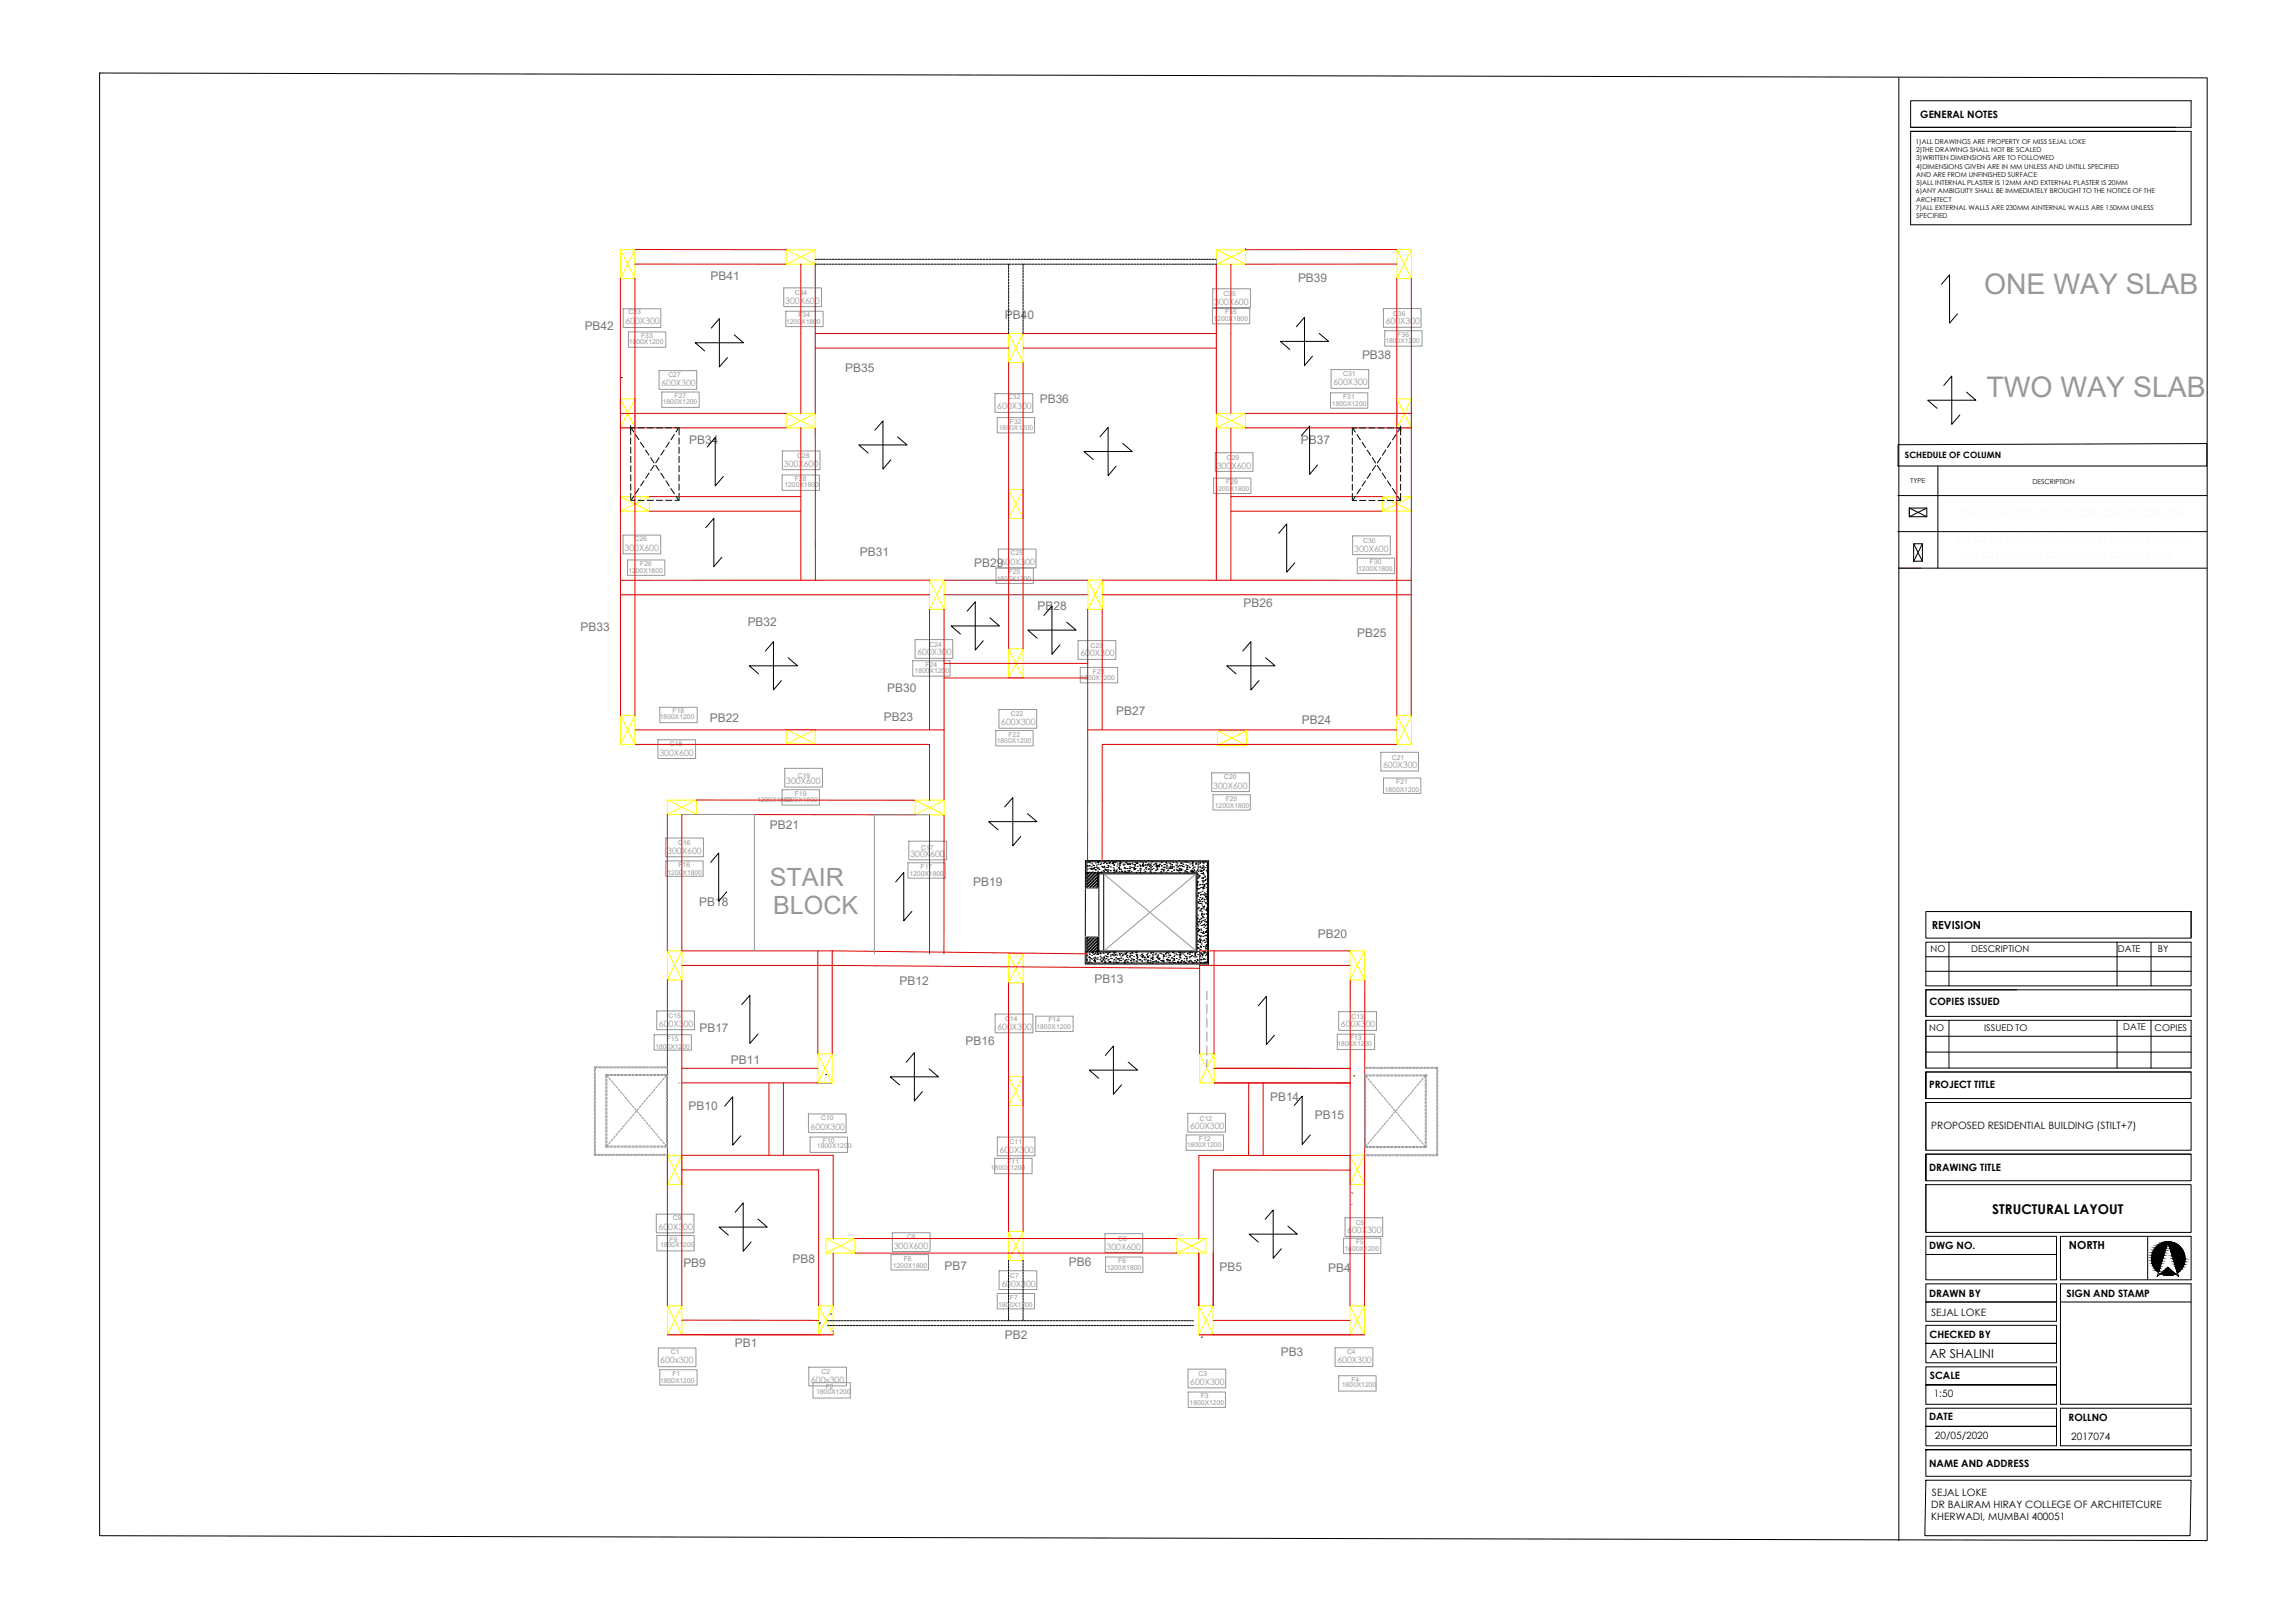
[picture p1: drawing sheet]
<svg xmlns="http://www.w3.org/2000/svg" width="841mm" height="594mm" viewBox="0 0 841 594" stroke-linecap="round" stroke-linejoin="round" font-family="sans-serif">
<defs><g id="words">
<g font-size="10.4" fill="#989898">
<text x="727.1" y="107.6">ONE WAY SLAB</text>
<text x="728" y="145.5">TWO WAY SLAB</text>
</g>
<g font-size="9.2" fill="#989898">
<text x="282.1" y="324.6">STAIR</text>
<text x="283.3" y="334.9">BLOCK</text>
</g>
<text font-size="4.9" x="730.1" y="444.7">STRUCTURAL LAYOUT</text>
<text font-size="4.5" x="707.2" y="497.4">AR SHALINI</text>
<g font-size="4.4" fill="#767676">
<text x="260.4" y="102.7">PB41</text>
<text x="475.7" y="103.4">PB39</text>
<text x="368.2" y="116.7">PB40</text>
<text x="214.3" y="120.9">PB42</text>
<text x="499.1" y="131.6">PB38</text>
<text x="309.8" y="136.3">PB35</text>
<text x="381" y="147.5">PB36</text>
<text x="252.5" y="162.5">PB34</text>
<text x="476.7" y="162.5">PB37</text>
<text x="315.1" y="203.8">PB31</text>
<text x="357" y="207.5">PB29</text>
<text x="380.3" y="223.3">PB28</text>
<text x="455.7" y="222.2">PB26</text>
<text x="212.8" y="231.1">PB33</text>
<text x="274" y="229.1">PB32</text>
<text x="497.4" y="233.4">PB25</text>
<text x="325.1" y="253.6">PB30</text>
<text x="323.9" y="263.9">PB23</text>
<text x="409" y="262">PB27</text>
<text x="260.1" y="264.4">PB22</text>
<text x="477.1" y="265">PB24</text>
<text x="282.1" y="303.5">PB21</text>
<text x="356.7" y="324.6">PB19</text>
<text x="256.3" y="331.7">PB18</text>
<text x="483" y="343.6">PB20</text>
<text x="329.7" y="360.8">PB12</text>
<text x="401" y="360.2">PB13</text>
<text x="256.3" y="377.9">PB17</text>
<text x="353.8" y="382.8">PB16</text>
<text x="267.8" y="389.9">PB11</text>
<text x="252.3" y="406.6">PB10</text>
<text x="465.4" y="403.2">PB14</text>
<text x="481.8" y="410">PB15</text>
<text x="250.4" y="464.2">PB9</text>
<text x="290.4" y="462.6">PB8</text>
<text x="346.1" y="465">PB7</text>
<text x="391.7" y="463.8">PB6</text>
<text x="446.9" y="465.4">PB5</text>
<text x="486.8" y="465.7">PB4</text>
<text x="368.3" y="490.2">PB2</text>
<text x="269.3" y="493.5">PB1</text>
<text x="469.3" y="496.5">PB3</text>
</g>
<g font-size="4.1">
<text x="707.9" y="340.2">REVISION</text>
<text x="758.2" y="457.5">NORTH</text>
</g>
<g font-size="3.7">
<text x="703.7" y="43">GENERAL NOTES</text>
<text x="707.1" y="368.2">COPIES ISSUED</text>
<text x="706.9" y="398.6">PROJECT TITLE</text>
<text x="707.7" y="413.3">PROPOSED RESIDENTIAL BUILDING (STILT+7)</text>
<text x="706.9" y="428.8">DRAWING TITLE</text>
<text x="706.9" y="457.3">DWG NO.</text>
<text x="706.9" y="474.9">DRAWN BY</text>
<text x="757.3" y="475">SIGN AND STAMP</text>
<text x="707.7" y="481.9">SEJAL LOKE</text>
<text x="707.1" y="490">CHECKED BY</text>
<text x="707.2" y="505">SCALE</text>
<text x="708.6" y="511.8">1:50</text>
<text x="706.9" y="520.1">DATE</text>
<text x="758" y="520.5">ROLLNO</text>
<text x="709.1" y="527.2">20/05/2020</text>
<text x="759" y="527.2">2017074</text>
<text x="706.9" y="537.3">NAME AND ADDRESS</text>
<text x="708" y="547.8">SEJAL LOKE</text>
<text x="707.7" y="552.3">DR BALIRAM HIRAY COLLEGE OF ARCHITETCURE</text>
<text x="707.7" y="556.8">KHERWADI, MUMBAI 400051</text>
</g>
<g font-size="3.4">
<text x="707.5" y="348.9">NO</text>
<text x="722.4" y="348.9">DESCRIPTION</text>
<text x="776.2" y="348.8">DATE</text>
<text x="790.8" y="348.8">BY</text>
<text x="707" y="377.6">NO</text>
<text x="727.1" y="377.6">ISSUED TO</text>
<text x="778.1" y="377.4">DATE</text>
<text x="789.6" y="377.5">COPIES</text>
</g>
<g font-size="3.2" fill="#939598">
<text x="287.8" y="111.4">300X600</text>
<text x="445" y="111.7">300X600</text>
<text x="229.2" y="118.8">600X300</text>
<text x="507.8" y="118.8">600X300</text>
<text x="242.4" y="141.5">600X300</text>
<text x="488.6" y="141.1">600X300</text>
<text x="365.5" y="149.9">600X300</text>
<text x="287.2" y="171.1">300X600</text>
<text x="445.9" y="171.7">300X600</text>
<text x="228.9" y="201.9">300X600</text>
<text x="496.2" y="202.2">300X600</text>
<text x="366.7" y="206.9">600X300</text>
<text x="336.2" y="240">600X300</text>
<text x="395.9" y="240.4">600X300</text>
<text x="366.9" y="265.6">600X300</text>
<text x="241.7" y="276.9">300X600</text>
<text x="506.8" y="281.3">600X300</text>
<text x="288.1" y="287.3">300X600</text>
<text x="444.6" y="289">300X600</text>
<text x="244.5" y="312.8">300X600</text>
<text x="333.6" y="314">300X600</text>
<text x="241.5" y="376">600X300</text>
<text x="365.5" y="377.2">600X300</text>
<text x="491.4" y="376.3">600X300</text>
<text x="297.1" y="413.7">600X300</text>
<text x="436.1" y="413.5">600X300</text>
<text x="366.3" y="422.2">600X300</text>
<text x="241.3" y="450.5">600X300</text>
<text x="493.7" y="451.7">600X300</text>
<text x="327.5" y="457.4">300X600</text>
<text x="405.5" y="457.7">300X600</text>
<text x="367" y="471.2">600X300</text>
<text x="241.9" y="499.2">600x300</text>
<text x="490.1" y="499.4">600X300</text>
<text x="297.2" y="506.5">600x300</text>
<text x="436.2" y="507.2">600X300</text>
</g>
<text font-size="3.2" x="698" y="167.6">SCHEDULE OF COLUMN</text>
<g font-size="2.5">
<text x="701.9" y="52.6">1)ALL DRAWINGS ARE PROPERTY OF MISS SEJAL LOKE</text>
<text x="702.2" y="55.7">2)THE DRAWING SHALL NOT BE SCALED</text>
<text x="702.2" y="58.7">3)WRITTEN DIMENSIONS ARE TO FOLLOWED</text>
<text x="702.2" y="61.8">4)DIMENSIONS GIVEN ARE IN MM UNLESS AND UNTILL SPECIFIED</text>
<text x="702.2" y="64.8">AND ARE FROM UNFINISHED SURFACE</text>
<text x="702.1" y="70.8">6)ANY AMBIGUITY SHALL BE IMMEDIATELY BROUGHT TO THE NOTICE OF THE</text>
<text x="702.2" y="67.8">5)ALL INTERNAL PLASTER IS 12MM AND EXTERNAL PLASTER IS 20MM</text>
<text x="702.1" y="76.8">7)ALL EXTERNAL WALLS ARE 230MM AINTERNAL WALLS ARE 150MM UNLESS</text>
<text x="702.2" y="73.8">ARCHITECT</text>
<text x="702.2" y="79.8">SPECIFIED</text>
<text x="700.2" y="176.9">TYPE</text>
<text x="744.8" y="177.1">DESCRIPTION</text>
</g>
<g font-size="2.5" fill="#939598">
<text x="291.3" y="108.1">C34</text>
<text x="448.3" y="108.5">C35</text>
<text x="230.3" y="115.1">C33</text>
<text x="510.5" y="115.6">C36</text>
<text x="245" y="138">C27</text>
<text x="492.2" y="137.8">C31</text>
<text x="369.4" y="146.3">C32</text>
<text x="292.1" y="167.6">C28</text>
<text x="449.6" y="168.4">C29</text>
<text x="232.5" y="198.2">C26</text>
<text x="370.5" y="203.2">C25</text>
<text x="499.5" y="198.7">C30</text>
<text x="340.6" y="237">C24</text>
<text x="399.6" y="237.4">C23</text>
<text x="370.4" y="262.3">C22</text>
<text x="245.5" y="273.3">C18</text>
<text x="510.1" y="278.3">C21</text>
<text x="292.4" y="284.8">C19</text>
<text x="448.7" y="285.4">C20</text>
<text x="248.5" y="309.5">C16</text>
<text x="337.6" y="311.5">C17</text>
<text x="245" y="372.7">C15</text>
<text x="368.3" y="374.1">C14</text>
<text x="495.3" y="373.4">C13</text>
<text x="300.9" y="410.3">C10</text>
<text x="439.7" y="410.6">C12</text>
<text x="370" y="419.1">C11</text>
<text x="246.6" y="446.7">C9</text>
<text x="496.8" y="448.6">C5</text>
<text x="332.4" y="453.7">C8</text>
<text x="409.8" y="454.3">C6</text>
<text x="370.2" y="468">C7</text>
<text x="245.9" y="495.8">C1</text>
<text x="493.7" y="496.1">C4</text>
<text x="301" y="503.3">C2</text>
<text x="439.2" y="503.9">C3</text>
</g>
<g font-size="2.5" fill="#989898">
<text x="288.1" y="118.7">1200X1800</text>
<text x="292.6" y="116.2">F34</text>
<text x="444.7" y="117.5">1200X1800</text>
<text x="449" y="115.2">F35</text>
<text x="230.5" y="126">1800X1200</text>
<text x="235" y="123.8">F33</text>
<text x="507.7" y="125.6">1800X1200</text>
<text x="512.1" y="123.3">F36</text>
<text x="242.9" y="147.8">1800X1200</text>
<text x="247.2" y="145.8">F27</text>
<text x="488.1" y="148.6">1800X1200</text>
<text x="492.2" y="146.1">F31</text>
<text x="370.1" y="155.1">F32</text>
<text x="366" y="157.5">1800X1200</text>
<text x="287.5" y="178.5">1200X1800</text>
<text x="291.3" y="176.2">F28</text>
<text x="445.1" y="179.7">1200X1800</text>
<text x="449.4" y="177.4">F29</text>
<text x="230.3" y="209.9">1200X1800</text>
<text x="234.6" y="207.3">F26</text>
<text x="497.7" y="209.1">1200X1800</text>
<text x="502" y="206.7">F30</text>
<text x="365.3" y="212.8">1800X1200</text>
<text x="369.7" y="210.3">F25</text>
<text x="339.1" y="244.2">F24</text>
<text x="335.2" y="246.5">1800X1200</text>
<text x="396" y="249">1800X1200</text>
<text x="400.5" y="246.7">F23</text>
<text x="241.8" y="263.5">1800X1200</text>
<text x="246.5" y="261.3">F18</text>
<text x="369.6" y="269.8">F22</text>
<text x="365.3" y="272.2">1800X1200</text>
<text x="511.7" y="287.2">F21</text>
<text x="277.4" y="293.7">1200X1800</text>
<text x="287.1" y="293.9">1200X1800</text>
<text x="291.3" y="291.5">F19</text>
<text x="449.2" y="293.3">F20</text>
<text x="507.5" y="290">1800X1200</text>
<text x="445.2" y="295.9">1200X1800</text>
<text x="248.6" y="317.6">F16</text>
<text x="244.6" y="320.3">1200X1800</text>
<text x="333.3" y="320.8">1200X1800</text>
<text x="337.4" y="318.2">F17</text>
<text x="379.8" y="377">1800X1200</text>
<text x="384.2" y="374.4">F14</text>
<text x="244.4" y="381.2">F15</text>
<text x="490.1" y="383.1">1800X1200</text>
<text x="494.7" y="381">F13</text>
<text x="240.2" y="384.2">1800X1200</text>
<text x="301.6" y="418.7">F10</text>
<text x="439.3" y="417.9">F12</text>
<text x="299.4" y="420.7">1800X1200</text>
<text x="434.9" y="420.3">1800X1200</text>
<text x="363.1" y="428.4">1800X1200</text>
<text x="369.2" y="426.5">F11</text>
<text x="245.4" y="454.8">F9</text>
<text x="496.9" y="455.7">F5</text>
<text x="241.9" y="456.8">1800X1200</text>
<text x="331.2" y="461.7">F8</text>
<text x="492.7" y="458.3">1800X1200</text>
<text x="327.2" y="464.4">1200X1800</text>
<text x="405.6" y="465.1">1200X1800</text>
<text x="409.8" y="462.6">F6</text>
<text x="365.8" y="478.6">1800X1200</text>
<text x="370.1" y="476">F7</text>
<text x="246.4" y="503.9">F1</text>
<text x="241.9" y="506.5">1800X1200</text>
<text x="302.6" y="508.7">F2</text>
<text x="491.7" y="508">1800X1200</text>
<text x="495.3" y="506.1">F4</text>
<text x="299.1" y="510.6">1800X1200</text>
<text x="436" y="514.5">1800X1200</text>
<text x="440.1" y="512.1">F3</text>
</g>
</g></defs>
<!-- layer: 0 -->
<g fill="none" stroke="#989898" stroke-width=".37">
<path d="M445.8 95v1.8M288 114h13.6v5.6h-13.6zM444.3 113h13.7v5.6h-13.7zM230.3 121.6h13.7v5.6h-13.7zM507.5 121.1h13.6v5.7h-13.6zM242.5 143.6h13.7v5.6h-13.7zM365.4 152.9h13.7v5.7h-13.7zM487.6 143.9h13.6v5.6h-13.6zM286.6 174h13.7v5.6h-13.7zM444.7 175.1h13.7v5.6h-13.7zM230 205.1h13.6v5.6h-13.6zM365 208.1h13.7v5.6h-13.7z"/>
<path d="M497.4 204.5h13.7v5.6h-13.7zM241.8 259.1h13.7v5.6h-13.7zM334.5 242h13.7v5.6h-13.7zM395.9 244.5h13.7v5.6h-13.7zM364.9 267.6h13.7v5.6h-13.7zM249.9 298.3h26.6v50M286.6 289.2h13.7v5.7h-13.7zM340.6 298.4h-20.2v51M444.5 291.1h13.7v5.6h-13.7zM507 285h13.7v5.6h-13.7zM244 315.3h13.7v5.7h-13.7zM332.7 316h13.7v5.6h-13.7z"/>
<path d="M397.8 325.3h4.9M404.5 320.1l33.8 28.2M438.3 320.1l-33.8 28.2M397.7 343.1h5M239.7 379h13.7v5.6h-13.7zM379.6 372.2h13.6v5.6h-13.6zM442.3 363v3.2M442.3 367.9v3.3M442.3 372.9v3.4M442.3 378v3.4M490.1 378.8h13.6v5.6h-13.6zM217.8 391.7v.9"/>
<path d="M217.8 393.1v.8M217.8 394.4v.9M217.8 395.7v.9M217.8 397v.9M217.8 398.4v.8M217.8 399.7v.9M218.2 392.5v.9M218.2 393.9v.9M218.2 395.2v.9M218.2 396.6v.9M218.2 397.9v.9M218.2 399.2v.9"/>
<path d="M218.8 390.8h-1v.5M219.2 391.1h-1v1M219.3 390.8h.8M219.6 391.1h.9M220.6 390.8h.9M221 391.1h.8M221.9 390.8h.9M222 393.8h.1M222 395.1v.9M222 396.4v.9M222 397.8v.8M222 399.1v.9"/>
<path d="M222.2 393.6h.1M222.3 391.1h.9M222.4 393.9l.5 .6M222.4 393.9h.7M222.4 393.9v.9M222.4 395.3v.9M222.4 396.6v.9M222.4 398v.9M222.4 399.3v.9M223.1 393.6h-1.1v1.1M223.2 394.8l.5 .7M223.2 390.8h.9"/>
<path d="M223.5 393.6h.9M223.5 393.9h.9M223.6 391.1h.9M224 395.8l.6 .7M224.6 390.8h.9M224.8 396.9l.6 .6M224.9 393.6h.9M224.9 393.9h.9M224.9 391.1h.9M225.7 397.9l.6 .7M225.9 390.8h.9M226.2 393.6h.9"/>
<path d="M226.2 393.9h.9M226.2 391.1h.9M226.6 398.9l.5 .7M227.2 390.8h.9M227.4 399.9l.6 .7M227.5 393.6h.9M227.5 393.9h.9M227.6 391.1h.9M228.6 390.8h.9M228.9 393.6h.9M228.9 393.9h.9M228.9 391.1h.9"/>
<path d="M229.9 390.8h.9M230.2 393.6h.9M230.2 393.9h.9M230.3 391.1h.9M231.2 390.8h.9M231.5 393.6h.9M231.5 393.9h.9M231.6 391.1h.9M232.6 390.8h.8M232.8 393.6h.9M232.8 393.9h.9M232.9 391.1h.9"/>
<path d="M233.9 390.8h.9M234.2 393.6h.8M234.2 393.9h.8M234.2 391.1h.9M235.2 390.8h.9M235.5 393.6h.9M235.5 393.9h.9M235.6 391.1h.8M236.5 390.8h.9M236.8 393.6h.9M236.8 393.9h.9M236.9 391.1h.9"/>
<path d="M237.9 390.8h.9M238.2 393.6h.8M238.2 393.9h.8M238.2 391.1h.9M239.2 399.9l-.6 .7M239.2 390.8h.9M239.5 393.6h.9M239.5 393.9h.9M239.5 391.1h.9M240 398.9l-.5 .7M240.5 390.8h.9M240.8 393.6h.9"/>
<path d="M240.8 393.9h.9M240.8 397.9l-.5 .7M240.9 391.1h.9M241.7 396.9l-.6 .6M241.9 390.8h.9M242.2 393.6h.8M242.2 393.9h.8M242.2 391.1h.9M242.6 395.8l-.6 .7M243.2 390.8h1M243.4 394.8l-.5 .7M243.5 393.6h1.1v1.1"/>
<path d="M243.5 393.9h.7M244.2 393.9v.8M244.2 395.1v.9M244.2 396.4v.9M244.2 397.7v.9M244.2 399.1v.9M244.2 393.9l-.5 .6M244.5 393.6h.1M244.6 390.8v.3h-1M244.6 395.1v.9M244.6 396.4v.9M244.6 397.7v.9"/>
<path d="M244.6 399.1v.9M248.7 396.6h.1M442.3 383.1v3.3M442.3 388.1v3.2M500.1 393.7v1.1M500.1 390.9v.4h1M500.1 395.3v.8M500.1 396.6v.9M500.1 397.9v.9M500.1 399.3v.9M500.1 393.7h1.1M500.1 393.7h.1"/>
<path d="M500.4 394.1v.7M500.4 395.3v.8M500.4 396.6v.9M500.4 397.9v.9M500.4 399.3v.9M500.4 390.9h1.1M500.4 394.1l.5 .6M500.4 394.1h.8M501.2 395l.6 .7M501.6 391.3h.9M501.6 393.7h.9M501.6 394.1h.9"/>
<path d="M501.9 390.9h.9M502.1 396l.6 .7M502.9 391.3h.9M502.9 397l.6 .7M503 393.7h.9M503 394.1h.9M503.2 390.9h.9M503.8 398l.6 .7M504.2 391.3h.9M504.3 393.7h.9M504.3 394.1h.9M504.6 390.9h.9"/>
<path d="M504.7 399.1l.5 .6M505.6 391.3h.8M505.6 393.7h.9M505.6 394.1h.9M505.9 390.9h.9M506.9 391.3h.9M507 393.7h.8M507 394.1h.8M507.3 390.9h.8M508.2 391.3h.9M508.3 393.7h.9M508.3 394.1h.9"/>
<path d="M508.6 390.9h.9M509.5 391.3h.9M509.6 393.7h.9M509.6 394.1h.9M509.9 390.9h.9M510.9 391.3h.8M510.9 393.7h.9M510.9 394.1h.9M511.2 390.9h.9M512.2 391.3h.9M512.2 393.7h.9M512.2 394.1h.9"/>
<path d="M512.5 390.9h.9M513.5 391.3h.9M513.6 393.7h.9M513.6 394.1h.9M513.9 390.9h.9M514.9 391.3h.9M514.9 393.7h.9M514.9 394.1h.9M515.2 390.9h.9M516.2 391.3h.9M516.2 393.7h.9M516.2 394.1h.9"/>
<path d="M516.5 390.9h.9M517.5 391.3h.9M517.6 393.7h.9M517.6 394.1h.9M517.9 390.9h.9M518.1 399.1l-.6 .6M518.9 391.3h.8M518.9 393.7h.9M518.9 394.1h.9M518.9 398l-.5 .7M519.2 390.9h.9M519.8 397l-.6 .7"/>
<path d="M520.2 391.3h.9M520.2 393.7h.9M520.2 394.1h.9M520.5 390.9h.9M520.7 396l-.6 .7M521.5 391.3h.9M521.5 395l-.6 .7M521.6 393.7h1.1v1.1M521.6 394.1h.7M521.9 390.9h.8M522.3 394.1l-.5 .6M522.3 394.1v.9"/>
<path d="M522.3 395.5v.9M522.3 396.8v.9M522.3 398.1v.9M522.3 399.4v.9M522.4 393.7h.1M522.7 393.9h.1M522.7 395.3v.8M522.7 396.6v.9M522.7 397.9v.9M522.7 399.3v.9M522.8 391.3h.9M523.2 390.9h.9"/>
<path d="M524.1 391.3h.9M524.5 390.9h.9M525.5 391.3h1v1M525.8 390.9h1.1v.5M526.5 392.7v.9M526.5 394.1v.9M526.5 395.4v.9M526.5 396.7v.9M526.5 398v.9M526.5 399.4v.8M526.9 391.9v.9M526.9 393.2v.9"/>
<path d="M526.9 394.5v.9M526.9 395.9v.8M526.9 397.2v.9M526.9 398.5v.9M526.9 399.9v.9M217.8 401v.9M217.8 402.4v.9M217.8 403.7v.9M217.8 405v.9M217.8 406.3v.9M217.8 407.7v.8M217.8 409v.9"/>
<path d="M217.8 410.3v.9M217.8 411.6v.9M217.8 413v.9M217.8 414.3v.9M217.8 415.7v.8M217.8 417v.9M217.8 418.3v.9M217.8 419.6v.9M218.2 400.5v.9M218.2 401.9v.8M218.2 403.2v.9M218.2 404.5v.9"/>
<path d="M218.2 405.8v.9M218.2 407.2v.9M218.2 408.5v.9M218.2 409.9v.8M218.2 411.2v.9M218.2 412.5v.9M218.2 413.8v.9M218.2 415.1v.9M218.2 416.5v.9M218.2 417.8v.9M218.2 419.1v.9M222 400.4v.9"/>
<path d="M222 401.8v.9M222 403.1v.9M222 404.4v.9M222 405.8v.8M222 407.1v.9M222 408.4v.9M222 409.7v.9M222 411v.9M222 412.4v.9M222 413.7v.9M222 415.1v.8M222 416.4v.9"/>
<path d="M222 417.7v.9M222 419v1.1h1.1M222.4 400.6v.9M222.4 401.9v.9M222.4 403.3v.8M222.4 404.6v.9M222.4 405.9v.9M222.4 407.2v.9M222.4 408.6v.9M222.4 409.9v.9M222.4 411.3v.8M222.4 412.6v.9"/>
<path d="M222.4 413.9v.9M222.4 415.2v.9M222.4 416.5v.9M222.4 417.9v.8M222.4 419.2v.9M222.9 419.2l-.5 .6h.7M223.5 419.8h.9M223.7 418.2l-.5 .7M224.6 417.2l-.6 .7M224.9 419.8h.9M225.4 416.2l-.6 .6M226.2 419.8h.9"/>
<path d="M226.3 415.1l-.6 .7M227.1 414.1l-.5 .7M227.6 419.8h.8M228 413.1l-.6 .7M228.3 400.9l.6 .7M228.9 412.1l-.6 .7M228.9 419.8h.9M229.2 401.9l.5 .7M229.7 411.1l-.5 .7M230 403l.6 .6M230.2 419.8h.9M230.6 410.1l-.6 .6"/>
<path d="M230.9 404l.6 .7M231.5 409.1l-.6 .6M231.5 419.8h.9M231.7 405l.6 .7M232.3 408l-.6 .7M232.6 406l.5 .7M232.8 419.8h.9M233.1 407l-.5 .7M233.4 407l.6 .7M234 406l-.6 .7M234.2 419.8h.8M234.3 408l.6 .7"/>
<path d="M234.9 405l-.6 .7M235.1 409.1l.6 .6M235.5 419.8h.9M235.7 404l-.6 .7M236 410.1l.6 .6M236.6 403l-.6 .6M236.8 419.8h.9M236.9 411.1l.5 .7M237.4 401.9l-.5 .7M237.7 412.1l.6 .7M238.2 419.8h.9M238.3 400.9l-.6 .7"/>
<path d="M238.6 413.1l.6 .7M239.5 414.1l.5 .7M239.5 419.8h.9M240.3 415.1l.5 .7M240.8 419.8h.9M241.1 416.2l.6 .6M242 417.2l.6 .7M242.2 419.8h.8M242.9 418.2l.5 .7M243.5 419.8h.7M243.7 419.2l.5 .6M244.2 400.4v.9"/>
<path d="M244.2 401.8v.8M244.2 403.1v.9M244.2 404.4v.9M244.2 405.8v.8M244.2 407.1v.9M244.2 408.4v.9M244.2 409.7v.9M244.2 411v.9M244.2 412.4v.9M244.2 413.7v.9M244.2 415v.9M244.2 416.4v.9"/>
<path d="M244.2 417.7v.9M244.2 419v.8M244.6 400.4v.9M244.6 401.8v.8M244.6 403.1v.9M244.6 404.4v.9M244.6 405.8v.8M244.6 407.1v.9M244.6 408.4v.9M244.6 409.7v.9M244.6 411v.9M244.6 412.4v.9"/>
<path d="M244.6 413.7v.9M244.6 415v.9M244.6 416.4v.9M244.6 417.7v.9M244.6 419v1.1h-1.1M296.9 416.5h13.7v5.6h-13.7zM434.7 415.7h13.7v5.6h-13.7zM500.1 400.6v.9M500.1 401.9v.9M500.1 403.3v.8M500.1 404.6v.9M500.1 405.9v.9"/>
<path d="M500.1 407.2v.9M500.1 408.5v.9M500.1 409.9v.9M500.1 411.2v.9M500.1 412.5v.9M500.1 413.9v.9M500.1 415.2v.9M500.1 416.5v.9M500.1 417.9v.8M500.1 419.2v1.1h1.1M500.4 400.6v.9M500.4 401.9v.9"/>
<path d="M500.4 403.3v.8M500.4 404.6v.9M500.4 405.9v.9M500.4 407.2v.9M500.4 408.5v.9M500.4 409.9v.9M500.4 411.2v.9M500.4 412.5v.9M500.4 413.9v.9M500.4 415.2v.9M500.4 416.5v.9M500.4 417.9v.8"/>
<path d="M500.4 419.2v.7M500.4 419.9h.8M500.9 419.3l-.5 .6M501.6 419.9h.9M501.8 418.3l-.6 .7M502.6 417.3l-.5 .7M502.9 419.9h.9M503.5 416.3l-.6 .7M504.3 419.9h.9M504.4 415.3l-.6 .7M505.2 414.3l-.5 .7M505.5 400.1l.6 .7"/>
<path d="M505.6 419.9h.9M506.1 413.3l-.6 .7M506.4 401.1l.6 .7M507 412.3l-.6 .6M507 419.9h.8M507.3 402.1l.5 .7M507.8 411.3l-.6 .6M508.1 403.1l.5 .7M508.3 419.9h.9M508.6 410.2l-.5 .7M508.9 404.1l.6 .7M509.5 409.2l-.6 .7"/>
<path d="M509.6 419.9h.9M509.8 405.2l.6 .6M510.4 408.2l-.6 .7M510.7 406.2l.5 .7M510.9 419.9h.9M511.2 407.2l-.6 .7M511.5 407.2l.6 .7M512.1 406.2l-.6 .7M512.2 419.9h.9M512.4 408.2l.5 .7M512.9 405.2l-.5 .6M513.2 409.2l.6 .7"/>
<path d="M513.6 419.9h.8M513.8 404.1l-.6 .7M514.1 410.2l.6 .7M514.7 403.1l-.6 .7M514.9 419.9h.9M515 411.3l.5 .6M515.5 402.1l-.5 .7M515.8 412.3l.6 .6M516.2 419.9h.9M516.4 401.1l-.6 .7M516.7 413.3l.5 .7M517.2 400.1l-.5 .7"/>
<path d="M517.5 414.3l.6 .7M517.6 419.9h.9M518.4 415.3l.5 .7M518.9 419.9h.9M519.2 416.3l.6 .7M520.1 417.4l.6 .6M520.2 419.9h.9M520.9 418.4l.6 .6M521.8 419.4l.5 .5h-.7M522.3 400.8v.8M522.3 402.1v.9M522.3 403.4v.9"/>
<path d="M522.3 404.7v.9M522.3 406.1v.9M522.3 407.4v.9M522.3 408.8v.8M522.3 410.1v.9M522.3 411.4v.9M522.3 412.7v.9M522.3 414v.9M522.3 415.4v.8M522.3 416.7v.9M522.3 418v.9M522.3 419.4v.9"/>
<path d="M522.7 400.6v.9M522.7 401.9v.9M522.7 403.3v.8M522.7 404.6v.9M522.7 405.9v.9M522.7 407.2v.9M522.7 408.5v.9M522.7 409.9v.9M522.7 411.2v.9M522.7 412.6v.9M522.7 413.9v.9M522.7 415.2v.9"/>
<path d="M522.7 416.5v.9M522.7 417.9v.8M522.7 419.2v1.1h-1.1M526.5 400.7v.9M526.5 402v.9M526.5 403.3v.9M526.5 404.7v.9M526.5 406v.9M526.5 407.4v.8M526.5 408.7v.9M526.5 410v.9M526.5 411.3v.9"/>
<path d="M526.5 412.7v.8M526.5 414v.9M526.5 415.3v.9M526.5 416.6v.9M526.5 418v.9M526.5 419.3v.9M526.9 401.2v.9M526.9 402.5v.9M526.9 403.8v.9M526.9 405.2v.8M526.9 406.5v.9M526.9 407.8v.9"/>
<path d="M526.9 409.1v.9M526.9 410.5v.9M526.9 411.8v.9M526.9 413.2v.8M526.9 414.5v.9M526.9 415.8v.9M526.9 417.1v.9M526.9 418.5v.8M526.9 419.8v.9M217.8 420.9v.9M217.8 422.3v.8h.5M218.2 420.5v.9"/>
<path d="M218.2 421.8v1h.5M218.8 423.1h.9M219.1 422.8h.9M220.1 423.1h.9M220.5 422.8h.8M221.5 423.1h.8M221.8 422.8h.9M222.8 423.1h.9M223.1 422.8h.9M223.5 420.1h.9M224.1 423.1h.9M224.5 422.8h.9"/>
<path d="M224.9 420.1h.9M225.4 423.1h.9M225.8 422.8h.9M226.2 420.1h.9M226.8 423.1h.8M227.1 422.8h.9M227.6 420.1h.8M228.1 423.1h.9M228.4 422.8h.9M228.9 420.1h.9M229.4 423.1h.9M229.8 422.8h.8"/>
<path d="M230.2 420.1h.9M230.7 423.1h.9M231.1 422.8h.9M231.5 420.1h.9M232.1 423.1h.9M232.4 422.8h.9M232.8 420.1h.9M233.4 423.1h.9M233.7 422.8h.9M234.2 420.1h.8M234.7 423.1h.9M235.1 422.8h.9"/>
<path d="M235.5 420.1h.9M236.1 423.1h.9M236.4 422.8h.9M236.8 420.1h.9M237.4 423.1h.9M238.2 420.1h.9M238.6 422.8h-.8M238.7 423.1h.9M239.1 422.8h.9M239.5 420.1h.9M240 423.1h.9M240.4 422.8h.9"/>
<path d="M240.8 420.1h.9M241.4 423.1h.8M241.7 422.8h.9M242.2 420.1h.8M242.7 423.1h.9M243 422.8h.9M244 423.1h.6M244.4 422.8h.5M364.5 424.3h13.7v5.6h-13.7zM499.8 422.9h.5M500.1 423.3h.5M500.7 422.9h.9"/>
<path d="M501.1 423.3h.9M501.6 420.3h.9M502 422.9h.9M502.4 423.3h.9M502.9 420.3h.9M503.4 422.9h.8M503.7 423.3h.9M504.3 420.3h.9M504.7 422.9h.9M505.1 423.3h.8M505.6 420.3h.9M506 422.9h.9"/>
<path d="M506.4 423.3h.9M507 420.3h.8M507.4 422.9h.9M507.7 423.3h.9M508.3 420.3h.9M508.7 422.9h.9M509 423.3h.9M509.6 420.3h.9M510 422.9h.9M510.4 423.3h.9M510.9 420.3h.9M511.4 422.9h.8"/>
<path d="M511.7 423.3h.9M512.2 420.3h.9M512.7 422.9h.9M513.1 423.3h.8M513.6 420.3h.8M514 422.9h.9M514.4 423.3h.9M514.9 420.3h.9M515.3 422.9h.9M515.7 423.3h.9M516.2 420.3h.9M516.7 422.9h.8"/>
<path d="M517 423.3h.9M517.6 420.3h.9M518 422.9h.9M518.3 423.3h.9M518.9 420.3h.9M519.3 422.9h.9M519.7 423.3h.8M520.2 420.3h.9M520.7 422.9h.8M521 423.3h.9M522 422.9h.9M522.3 423.3h.9"/>
<path d="M523.3 422.9h.9M523.7 423.3h.9M524.7 422.9h.8M525 423.3h.9M526.5 420.6v.9M526.5 422v.9h-.5M526.9 421.1v.9M526.9 422.4v.9h-.6M240.7 452.5h13.7v5.7h-13.7zM326.5 459.5h13.7v5.6h-13.7zM492.4 453.5h13.6v5.6h-13.6zM365.4 473.8h13.7v5.6h-13.7z"/>
<path d="M405.1 460.4h13.7v5.6h-13.7zM305.3 487.1v1.8M241.8 501.7h13.7v5.6h-13.7zM297.9 506.4h13.7v5.6h-13.7zM435.4 509.8h13.7v5.7h-13.7zM490.6 503.9h13.7v5.6h-13.7z"/>
</g>
<g fill="none" stroke="#000" stroke-width=".37">
<path d="M298.8 95h.5M298.8 96.8h.5M299.6 95h.8M299.6 96.8h.8M300.7 95h.7M300.7 96.8h.7M301.8 95h.7M301.8 96.8h.7M302.9 95h.6M302.9 96.8h.6M303.9 95h.7M303.9 96.8h.7"/>
<path d="M305 95h.7M305 96.8h.7M306 95h.8M306 96.8h.8M307.1 95h.7M307.1 96.8h.7M308.2 95h.7M308.2 96.8h.7M309.2 95h.7M309.2 96.8h.7M310.3 95h.7M310.3 96.8h.7"/>
<path d="M311.3 95h.8M311.3 96.8h.8M312.4 95h.7M312.4 96.8h.7M313.5 95h.7M313.5 96.8h.7M314.6 95h.7M314.6 96.8h.7M315.6 95h.7M315.6 96.8h.7M316.7 95h.7M316.7 96.8h.7"/>
<path d="M317.7 95h.7M317.7 96.8h.7M318.8 95h.7M318.8 96.8h.7M319.8 95h.8M319.8 96.8h.8M320.9 95h.7M320.9 96.8h.7M322 95h.7M322 96.8h.7M323.1 95h.6M323.1 96.8h.6"/>
<path d="M324.1 95h.7M324.1 96.8h.7M325.2 95h.7M325.2 96.8h.7M326.2 95h.8M326.2 96.8h.8M327.3 95h.7M327.3 96.8h.7M328.4 95h.7M328.4 96.8h.7M329.4 95h.7M329.4 96.8h.7"/>
<path d="M330.5 95h.7M330.5 96.8h.7M331.6 95h.6M331.6 96.8h.6M332.6 95h.7M332.6 96.8h.7M333.7 95h.7M333.7 96.8h.7M334.7 95h.8M334.7 96.8h.8M335.8 95h.7M335.8 96.8h.7"/>
<path d="M336.9 95h.7M336.9 96.8h.7M337.9 95h.7M337.9 96.8h.7M339 95h.7M339 96.8h.7M340 95h.8M340 96.8h.8M341.1 95h.7M341.1 96.8h.7M342.2 95h.7M342.2 96.8h.7"/>
<path d="M343.3 95h.7M343.3 96.8h.7M344.3 95h.7M344.3 96.8h.7M345.4 95h.7M345.4 96.8h.7M346.4 95h.7M346.4 96.8h.7M347.5 95h.7M347.5 96.8h.7M348.5 95h.8M348.5 96.8h.8"/>
<path d="M349.6 95h.7M349.6 96.8h.7M350.7 95h.7M350.7 96.8h.7M351.8 95h.6M351.8 96.8h.6M352.8 95h.7M352.8 96.8h.7M353.9 95h.7M353.9 96.8h.7M354.9 95h.8M354.9 96.8h.8"/>
<path d="M356 95h.7M356 96.8h.7M357.1 95h.7M357.1 96.8h.7M358.1 95h.7M358.1 96.8h.7M359.2 95h.7M359.2 96.8h.7M360.3 95h.6M360.3 96.8h.6M361.3 95h.7M361.3 96.8h.7"/>
<path d="M362.4 95h.7M362.4 96.8h.7M363.4 95h.8M363.4 96.8h.8M364.5 95h.7M364.5 96.8h.7M365.6 95h.7M365.6 96.8h.7M366.6 95h.7M366.6 96.8h.7M367.7 95h.7M367.7 96.8h.7"/>
<path d="M368.7 95h.8M368.7 96.8h.8M369.6 96.8v.8M369.6 97.9v.8M369.6 99v.7M369.8 95h.7M369.8 96.8h.7M370.9 95h.7M370.9 96.8h.7M372 95h.7M372 96.8h.7M373 95h.7"/>
<path d="M373 96.8h.7M374.1 95h.7M374.1 96.8h.7M374.9 96.8v.8M374.9 97.9v.8M374.9 99v.7M375.1 95h.7M375.1 96.8h.7M376.2 95h.7M376.2 96.8h.7M377.2 95h.8M377.2 96.8h.8"/>
<path d="M378.3 95h.7M378.3 96.8h.7M379.4 95h.7M379.4 96.8h.7M380.5 95h.6M380.5 96.8h.6M381.5 95h.7M381.5 96.8h.7M382.6 95h.7M382.6 96.8h.7M383.6 95h.8M383.6 96.8h.8"/>
<path d="M384.7 95h.7M384.7 96.8h.7M385.8 95h.7M385.8 96.8h.7M386.8 95h.7M386.8 96.8h.7M387.9 95h.7M387.9 96.8h.7M389 95h.7M389 96.8h.7M390 95h.7M390 96.8h.7"/>
<path d="M391.1 95h.7M391.1 96.8h.7M392.1 95h.8M392.1 96.8h.8M393.2 95h.7M393.2 96.8h.7M394.3 95h.7M394.3 96.8h.7M395.3 95h.7M395.3 96.8h.7M396.4 95h.7M396.4 96.8h.7"/>
<path d="M397.4 95h.8M397.4 96.8h.8M398.5 95h.7M398.5 96.8h.7M399.6 95h.7M399.6 96.8h.7M400.7 95h.7M400.7 96.8h.7M401.7 95h.7M401.7 96.8h.7M402.8 95h.7M402.8 96.8h.7"/>
<path d="M403.8 95h.8M403.8 96.8h.8M404.9 95h.7M404.9 96.8h.7M405.9 95h.8M405.9 96.8h.8M407 95h.7M407 96.8h.7M408.1 95h.7M408.1 96.8h.7M409.2 95h.6M409.2 96.8h.6"/>
<path d="M410.2 95h.7M410.2 96.8h.7M411.3 95h.7M411.3 96.8h.7M412.3 95h.8M412.3 96.8h.8M413.4 95h.7M413.4 96.8h.7M414.5 95h.7M414.5 96.8h.7M415.5 95h.7M415.5 96.8h.7"/>
<path d="M416.6 95h.7M416.6 96.8h.7M417.7 95h.7M417.7 96.8h.7M418.7 95h.7M418.7 96.8h.7M419.8 95h.7M419.8 96.8h.7M420.8 95h.8M420.8 96.8h.8M421.9 95h.7M421.9 96.8h.7"/>
<path d="M423 95h.7M423 96.8h.7M424 95h.7M424 96.8h.7M425.1 95h.7M425.1 96.8h.7M426.2 95h.7M426.2 96.8h.7M427.2 95h.7M427.2 96.8h.7M428.3 95h.7M428.3 96.8h.7"/>
<path d="M429.4 95h.7M429.4 96.8h.7M430.4 95h.7M430.4 96.8h.7M431.5 95h.7M431.5 96.8h.7M432.5 95h.8M432.5 96.8h.8M433.6 95h.7M433.6 96.8h.7M434.7 95h.7M434.7 96.8h.7"/>
<path d="M435.8 95h.6M435.8 96.8h.6M436.8 95h.7M436.8 96.8h.7M437.9 95h.6M437.9 96.8h.6M438.9 95h.7M438.9 96.8h.7M440 95h.7M440 96.8h.7M441 95h.8M441 96.8h.8"/>
<path d="M442.1 95h.7M442.1 96.8h.7M443.2 95h.7M443.2 96.8h.7M444.2 95h.7M444.2 96.8h.7M445.3 95h.5M445.3 96.8h.5M456.5 91.1h.1M369.6 100.1v.7M369.6 101.1v.7M369.6 102.2v.7"/>
<path d="M369.6 103.3v.7M369.6 104.3v.8M369.6 105.4v.7M369.6 106.5v.7M369.6 107.5v.7M369.6 108.6v.7M369.6 109.6v.7M369.6 110.7v.7M369.6 111.8v.7M369.6 112.8v.7M369.6 113.9v.7M369.6 115v.7"/>
<path d="M369.6 116v.7M369.6 117.1v.7M369.6 118.1v.8M369.6 119.2v.7M374.9 100.1v.7M374.9 101.1v.7M374.9 102.2v.7M374.9 103.3v.7M374.9 104.3v.8M374.9 105.4v.7M374.9 106.5v.7M374.9 107.5v.7"/>
<path d="M374.9 108.6v.7M374.9 109.6v.7M374.9 110.7v.7M374.9 111.8v.7M374.9 112.8v.7M374.9 113.9v.7M374.9 115v.7M374.9 116v.7M374.9 117.1v.7M374.9 118.1v.8M374.9 119.2v.7M475.1 119.7l2.9-3.5v17.7l3-3.4"/>
<path d="M711.5 104.1l2.9-3.4v17.6l3-3.4M227.6 138.3h.1M260.7 120.2l2.9-3.5v17.7l3-3.4M269 122.6l3.5 2.9h-17.7l3.4 3M369.6 120.3v.7M369.6 121.4v.8M374.9 120.3v.7M374.9 121.4v.8M483.4 122.1l3.5 2.9h-17.7l3.4 3M231.1 155.8v1.9M231.5 157.1l.8 1.1M232.7 156.7h-1.6v2.6"/>
<path d="M232.9 159.2l1.2 1.9M233.8 156.7h2.3M237.2 156.7h2.2M240.6 156.7h2.2M243.9 156.7h2.3M247.1 159.2l-1.2 1.9M247.3 156.7h1.5v2.6M248.5 157.1l-.8 1.1M320.6 157.6l3-3.4v17.6l2.9-3.4M403.1 160l3-3.5v17.7l2.9-3.4M476.9 159.5l3-3.4v17.7l2.9-3.5M495.9 157.1l.8 1.2"/>
<path d="M497.1 156.7h-1.5v2.6M497.3 159.2l1.2 1.9M498.2 156.7h2.3M501.6 156.7h2.3M505 156.7h2.3M508.4 156.7h2.2M511.5 159.2l-1.2 1.9M511.7 156.7h1.6v2.6M512.9 157.1l-.7 1.2M513.3 156.1v1.7M712.3 141.2l2.9-3.5v17.7l3-3.4M720.7 143.6l3.4 3h-17.7l3.5 2.9"/>
<path d="M231.1 160.4v2.3M231.1 163.8l.1 2.3M231.2 167.2v2.2M231.2 170.5v2.3M231.2 173.9v2.3M231.2 177.3v2.3M234.1 178.9l-1.2 1.9M234.7 162l1.3 1.9M236 176.1l-1.2 1.9M236.6 164.8l1.2 1.9M237.8 173.3l-1.2 1.9M238.4 167.6l1.3 1.9"/>
<path d="M239.7 170.5l-1.3 1.8M240.3 170.5l1.2 1.8M241.5 167.6l-1.2 1.9M242.2 173.3l1.2 1.9M243.4 164.8l-1.2 1.9M244 176.1l1.3 1.9M245.3 162l-1.3 1.9M245.8 178.9l1.3 1.9M248.8 160.4v2.3M248.8 163.8v2.3M248.8 167.2v2.2M248.8 170.5v2.3"/>
<path d="M248.8 173.9v2.3M248.8 177.3v2.3M259.2 163.7l2.9-3.4v17.7l3-3.5M328.9 160l3.5 3h-17.7l3.4 2.9M411.5 162.4l3.4 3h-17.7l3.5 2.9M495.6 160.5v2.2M495.6 163.8v2.3M495.6 167.2v2.2M495.6 170.6v2.2M495.6 174v2.2M495.6 177.3v2.3M498.6 179l-1.3 1.8"/>
<path d="M499.2 162l1.2 1.9M500.4 176.1l-1.2 1.9M501 164.9l1.3 1.8M502.3 173.3l-1.3 1.9M502.9 167.7l1.2 1.9M504.1 170.5l-1.2 1.9M504.7 170.5l1.3 1.9M506 167.7l-1.2 1.9M506.6 173.3l1.2 1.9M507.8 164.8l-1.2 1.9M508.4 176.1l1.3 1.9M509.7 162l-1.3 1.9"/>
<path d="M510.3 178.9l1.2 1.9M513.3 160.5v2.2M513.3 163.8v2.3M513.3 167.2v2.2M513.3 170.6v2.2M513.3 174v2.2M513.3 177.3v2.3M710.2 170.7v37.4M231.2 180.7v2.5h1.5M232.3 181.7l-.8 1.2M233.8 183.2h2.3M237.2 183.2h2.3"/>
<path d="M240.6 183.2h2.2M243.9 183.2h2.3M247.7 181.7l.8 1.2M248.8 180.7v2.5h-1.5M258.6 193.3l3-3.4v17.6l3-3.4M468.6 195.4l2.9-3.5v17.7l3-3.5M495.6 180.7v2.6h1.5M496.7 181.8l-.8 1.2M498.2 183.3h2.3M501.6 183.3h2.3M505 183.3h2.3M508.4 183.3h2.2"/>
<path d="M512.2 181.8l.7 1.2M513.3 180.7v2.6h-1.6M695.7 208.1h113M280.5 238.4l2.9-3.4v17.7l3-3.4M354.4 223.8l3-3.4v17.7l2.9-3.4M362.8 226.3l3.4 3h-17.7l3.5 2.9M382.5 225.4l3-3.5v17.7l2.9-3.4M390.9 227.9l3.4 2.9h-17.6l3.4 3M455.4 238.4l3-3.4v17.7l3-3.4M288.8 240.9l3.5 3h-17.7l3.4 2.9M463.8 240.9l3.4 3h-17.6l3.4 2.9M368.2 295.6l3-3.5v17.7l2.9-3.4"/>
<path d="M376.5 298l3.5 2.9h-17.7l3.4 3M260.4 315.9l3-3.5v17.7l2.9-3.4M397.8 315.2l45.1 .1v37.8h-45.2zM397.8 319.6l40.9 .1v28.9h-41M398.4 317.3h.1M398.4 319.6h.1M398.5 318.3h.1M398.5 317.1h.1M398.5 315.8h.1M398.9 319.6l-.6 .6M399.1 319.4h.1M399.2 317.1l.2-.1z"/>
<path d="M399.3 319.6l-1 1M399.3 318.1h.1M399.3 316h.1M399.4 315.8h.1M399.8 318.5h.1M399.8 317.5h.1M400 319.6l-1.7 1.8M400.1 316.4h.1M400.3 318.3l-.2-.1 .1-.2 .1 .3M400.3 319.3h.1M400.4 318.1h.1M400.4 316.9h.1"/>
<path d="M400.4 319.6l-2.1 2.2M400.7 318.3h.1M400.7 317h.1M400.8 318l.3-.3 .1 .3zM401.1 319.5h.1M401.2 319.6h.1M401.2 319.6l-2.9 3M401.4 316.1h.1M401.4 318.6l.3-.1zM401.5 317.7h.1M401.6 319.6l-3.3 3.3M401.7 316.9h.1"/>
<path d="M401.8 317.6h.1M402.1 318.2h.1M402.3 319.1h.1M402.3 316h.1M402.3 315.6l.2 .1M402.3 317.8h.1M402.4 315.8h.2v.2zM402.4 316.6h.1M402.5 315.6v.1M402.6 315.7h.1M402.7 319.7h.1M402.9 318.3l-.1 .2 .2-.2"/>
<path d="M403.1 319.6h.1M403.2 316.6h.1M403.4 316.2h.1M403.5 319.3h.1M403.5 319.6h.1M403.7 317.3h.1M403.9 317.7h.1M404.2 318.8h.1M404.3 317.6h.1M404.3 316.3h.1M404.5 319.2h.1M404.6 317.8h.1"/>
<path d="M404.6 317.4l.3-.1zM404.6 315.8h.1M405.1 315.7l-.1 .2 .2-.2M405.1 318.3l-.2 .3 .3 .1v-.4M405.4 316.3h.1M405.5 317.7h.1M405.5 316.3h.1M405.7 318.5v.3h-.2zM405.8 319.2h.1M405.9 317.7h.1M405.9 319h.1M405.9 317h.1"/>
<path d="M406.1 318.6h.1M406.2 317.3h.1M406.2 316h.1M406.5 316.2h.1M406.6 315.8h.1M406.9 318.9l.2-.1zM406.9 317.5h.1M407.4 316.3h.1M407.8 316.1l.3-.1zM407.9 316h.1M407.9 317.8h.1M407.9 316.1h-.2l.2-.2v.2"/>
<path d="M408 318.8h.1M408.1 319.6h.1M408.1 318.3h.1M408.1 316.6h.1M408.1 317h.1M408.2 315.8h.1M408.2 319l.2-.2v.2zM408.3 318.7h.1M408.7 315.9h.1M409.2 318.9l.1 .4-.4-.1zM409.3 318.6h.1M409.3 317.2h.1"/>
<path d="M409.5 316.4h.1M409.9 317.9h.1M410 319.3h.1M410.1 318h.1M410.1 317.7l.2-.1zM410.1 316.8h.1M410.2 318.5h.1M410.3 317.1h.1M410.3 315.7h.1M410.3 316.2h.1M410.6 316.1l-.2 .3 .2-.3M410.7 318.4h.1"/>
<path d="M410.7 316h.1M410.9 319.2l.2-.2zM411.1 319.3h.1M411.5 316.5h.1M411.7 316.9h.1M411.9 319.1h.1M411.9 318h.1M412 317.8h.1M412 316.5h.1M412.1 319.6h.1M412.3 319.2l.3-.1zM412.4 318.1h.1"/>
<path d="M412.5 315.8h.1M412.7 316.1h.1M413 319.4h.1M413.1 318.1h.1M413.1 319.7h.2M413.2 316.4l.3-.1-.1 .3zM413.3 318.9h.1M413.4 316.6l-.1-.2-.2 .2h.2M413.5 316.6h.1M413.9 318.8h.1M413.9 319.5l-.3-.1 .2-.2 .1 .3M413.9 317.5h.1"/>
<path d="M413.9 316.3h.1M413.9 318.1h.1M414 318h.1M414.1 316.6h.1M414.5 319.3h.1M414.6 317.7h.1M414.7 316.2h.1M415 316.5h.1M415.4 317.7h.1M415.5 318.5h.1M415.5 318l.2-.1-.1 .2zM415.5 316.7h.1"/>
<path d="M415.8 318.5h.1M415.9 317.2h.1M415.9 316h.1M416 318.2h.1M416 316.6l-.2 .3zM416.4 319.7l.1-.2 .1 .2M416.4 316.3h.1M416.7 316.3h.1M416.8 317.3h.1M416.8 315.8v.4h-.3zM416.8 318.9h.1M417.5 316.8h.1"/>
<path d="M417.7 319.5h.1M417.7 318.2h.1M417.7 319.5l.3-.1zM417.8 317h.1M417.8 315.8h.1M417.8 318.8h.1M417.8 317.4h.1M418 318.2h.1M418.6 316.8l.3-.2v.3zM418.7 316.9l-.2 .2 .2-.2M418.7 316.3h.1M418.8 317.3h.1"/>
<path d="M418.8 316h.1M419 316.9h.1M419.1 319.5h.1M419.2 318.6h.1M419.5 316.9h.1M419.6 319.2h.1M419.7 318h.1M419.7 316.7h.1M419.8 315.8h.1M419.9 317.8h.1M420 318.3h.1M420.2 317.1h.1"/>
<path d="M420.8 316.4h.1M420.8 316.5l-.3 .3 .3 .1M420.8 316.5v.3M420.9 318.3l.3-.1-.1 .2zM421.2 316.6h.1M421.4 319.1h.1M421.4 317.3h-.2l.2-.2 .1 .2M421.6 319.7h.1M421.6 319h.1M421.6 316.9h.1M421.6 318.3h.1M421.6 317.7h.1"/>
<path d="M421.7 316.4h.1M422 315.7h.1M422 318.4h.1M422.1 317.4h.1M422.5 318.2h.1M422.6 316.8h.1M422.8 316.5h.1M423 319.5h.1M423.4 316.2h.1M423.5 318.7h.1M423.5 317.4h.1M423.6 316.7h.1"/>
<path d="M423.6 316.2h.1M423.6 317h.1M423.6 318.7h.1M424 318h.1M424 318.5h.1M424.1 317.1l.3-.2-.1 .3zM424.1 317.3l-.2 .3 .3-.3M424.3 317h.1M424.5 317.4l.3-.3 .1 .4zM424.8 316.6h.1M425 316.5h.1M425.4 319.2h.1"/>
<path d="M425.4 319.7h.1M425.5 318.4h.1M425.5 317.2h.1M425.5 315.9h.1M425.6 317.1h.1M425.6 315.8h.1M425.8 318.3h.1M426.1 318.6h.1M426.3 319.1h.1M426.4 317.7h.1M426.4 318.6l.2-.1-.1 .2zM426.5 316.6h.1"/>
<path d="M426.8 316.7h.1M426.8 317.6l.1 .2h-.3zM427.2 315.8h.3zM427.3 317.6h.1M427.3 319.4h.1M427.4 316.2h.1M427.4 318.2h.1M427.5 316.9h.1M427.6 317.2h.1M427.8 318.8h.1M428 318h.1M428.1 318.7h.1"/>
<path d="M428.3 316h.1M428.7 316.3h.1M428.8 317.4h.1M428.9 316.8h.1M428.9 317.7v.4l-.3-.1zM429.2 319.2h.1M429.3 317.9h.1M429.4 316.7h.1M429.4 318l.2-.2zM429.5 317.4l.3-.1zM429.6 317.3h.1M429.7 315.9h.1"/>
<path d="M430.1 318.8h.1M430.2 318.5h.1M430.2 317.6h.1M430.8 316.9h.1M430.9 315.9h.1M431.1 318.4h.1M431.1 317.1h.1M431.2 318.9h.1M431.3 317.7h.1M431.3 316.4h.1M431.6 317.4h.1M432 318.8l-.2 .1 .2-.1"/>
<path d="M432.1 316.9h.1M432.1 318.2l.2-.2v.3zM432.1 318.8h.1M432.2 319.5h.1M432.4 317.2h.1M432.5 318.2h.1M432.7 316.1l.3-.1zM432.9 316.9h.1M432.9 318.3l.1 .4h-.4zM433.2 318.6h.1M433.2 317.4h.1M433.3 316.1h.1"/>
<path d="M433.5 316.7h.1M433.7 317.4h.1M433.9 319.4h.1M434.1 318.9h.1M434.3 315.7h.1M434.3 315.7h.2M434.4 319.1h.1M434.5 315.7h.1M434.6 316.8h.1M434.9 319.3h.1M434.9 317.9h.1M434.9 317h.1"/>
<path d="M435 319.6h.1M435 318.5h-.2l.2-.2 .1 .2M435.1 318.4h.1M435.1 317.1h.1M435.1 317.8l-.2-.1 .3-.1v.2M435.2 315.9h.1M435.7 317.5h.1M435.8 317.8h.1M435.9 316.4h.1M436.1 319h.1M436.3 319.1h.1M436.6 318.7h.1"/>
<path d="M436.6 319.3l.3-.3 .1 .3zM436.8 316.4h.1M436.9 316.3h.1M436.9 317.1h.1M437 319.3h.1M437 318.1h.1M437.1 316.9h.1M437.2 315.9h-.2l.1-.2 .1 .2M437.2 319.2l.3-.1zM437.3 317.6h.1M437.5 319.5h.1M437.7 317.6h.1"/>
<path d="M437.7 318.8h-.2l.2-.3 .1 .3M438.1 316.4l.3-.1-.1 .3zM438.2 319.1h.1M438.3 316.1h.1M438.3 319.7h.1M438.7 318.8h.1M438.8 318.3h.1M438.9 319.1h.1M438.9 317.2h.1M439 317.8h.1M439 316.1h.1M439 316.6h.1"/>
<path d="M439.6 318.7h.1M439.7 317.3h.1M439.7 317.7h.1M439.7 319.1h.1M439.9 315.9l-.2 .2 .2-.2M440.1 319.9h.1M440.2 319.2h.1M440.4 318l.3-.1zM440.4 318.8l-.2 .2h.3v-.2M440.5 315.7h.1M440.6 317.1h.1M440.7 315.8h.1"/>
<path d="M440.8 318.8h.1M440.9 317.6h.1M440.9 316.3h.1M441 317.3h.1M441 319.6l-.3 .3 .3 .1M441 319.6v.3M441 318.5h.1M441 318h.1M441.2 315.7h.1M441.6 315.7h.1M441.7 317.8h.1M441.9 318.8h.1"/>
<path d="M442.1 317h.1M442.2 319.3h.1M442.4 319.6h.1M442.5 316.2v.2M328.2 323l3-3.4v17.7l3-3.5M398.3 325.3v-9.7l44.2 .1v37h-44.2v-9.6M398.3 323.7l4.1-4.1v5.7M402.4 320.8l-4.1 4.1M402.4 322l-3.4 3.3M402.4 323.2l-2.2 2.1M402.4 324.3l-1 1M402.4 320l-4.1 4.1"/>
<path d="M402.4 321.2l-4.1 4.1M402.4 322.4l-3 2.9M402.4 323.5l-1.8 1.8M402.4 324.7l-.6 .6M402.7 320.1h35.6v28.2h-35.6zM404.5 320.1v28.2M438.7 338.4h.1M438.7 325.4h.1M438.7 320.1h.1M438.7 324.3v.1M438.7 338.2v.2M438.7 323.4v.1"/>
<path d="M438.7 323h.1M438.8 324.1h.1M438.8 325.5h.1M438.8 337.5h.1M438.8 322.9h.1M438.8 338.7h.1M438.8 332.7h.1M438.8 327.9h.1M438.8 323.1h.1M438.8 321.6h.1M438.8 328.3h.1M438.9 320.4h.1"/>
<path d="M438.9 335.2h.1M438.9 330.4h.1M438.9 336.2l.1 .4-.3-.1zM439 325.7h.1M439 320.9h.1M439 330.4h.2zM439 332.9h.1M439 339.1h.1M439.1 321.4h.1M439.1 337.8h.1M439.2 327h.1M439.2 332.3h.1"/>
<path d="M439.3 330.9h.1M439.3 329.4h.1M439.3 327.3v-.2l-.2 .2h.2M439.4 337.5l.2-.2v.3zM439.4 325.5h.1M439.4 321.1h.1M439.5 324.1h.1M439.5 320.7l.2-.1zM439.6 336.8h.1M439.6 333.6h.1M439.7 338.3h.1M439.7 333.5h.1"/>
<path d="M439.7 328.7h.1M439.7 324h.1M439.8 330.9h.1M439.8 329.9l-.2 .2 .2-.2M439.8 333.4h.1M439.9 326.8h.1M439.9 327.7l.3-.1-.1 .3zM440 325.1h.1M440 337.6h.1M440 336.3h.1M440.1 339h.1M440.2 337.7h.1"/>
<path d="M440.2 336.5h.1M440.2 330.8h.1M440.2 335.2h.1M440.2 321.6h.1M440.2 329.5h.1M440.3 334h.1M440.3 334.8h.1M440.3 334.7l.3-.1zM440.3 332.7h.1M440.3 332.7l-.2 .2 .3 .1v-.3M440.4 331.5h.1M440.4 337.3h.1"/>
<path d="M440.4 324h.1M440.4 330.2h.1M440.5 322.6h.1M440.5 328.9h.1M440.5 338.9h.1M440.5 327.6h.1M440.5 329h.1M440.5 326.4h.1M440.6 325.1h.1M440.7 323.9h.1M440.7 332.1h.1M440.7 322.7h.1"/>
<path d="M440.7 323.1h.1M440.7 321.4h.1M440.8 320.1h.1M440.8 325.6h.1M440.8 325l.3-.1-.1 .2zM440.8 325.3h.1M440.8 338.8h.1M440.9 335.8h-.2l.1-.2 .1 .2M441 337.1h.1M441 321.8h-.3l.2-.2 .1 .2M441 336.2h.1M441 332.3h.1"/>
<path d="M441 327.5h.1M441 322.7h.1M441 332.9h.1M441 334.8h.1M441.1 339.6h.1M441.1 334.8h.1M441.1 330.1h.1M441.2 325.3h.1M441.2 320.5h.1M441.2 329.3h.1M441.2 332l.3-.1-.1 .2zM441.3 327.1h.1"/>
<path d="M441.3 327.9h.1M441.3 329.5h.1M441.4 338.4l-.2 .3 .1-.3M441.4 322.5h.1M441.4 337.5h.1M441.5 321.1h.1M441.5 321.2h.1M441.5 324.4v.3h-.2zM441.5 324.3v-.4l-.3 .3 .3 .1M441.6 336.9h.1M441.6 330.6h.1M441.6 339l.3-.1-.1 .2z"/>
<path d="M441.7 322.2l.3-.1zM441.8 331h.1M441.8 323.8h.1M441.8 333.4h.1M441.9 337.9h.1M441.9 333.1h.1M441.9 328.4h.1M441.9 323.6h.1M442 334.7h.1M442 328.2v.4l-.3-.1zM442 340h.1M442 325.1h.1"/>
<path d="M442 333.3h.1M442 327.3l-.2 .2 .2-.2M442.1 338.7h.1M442.1 337.5h.1M442.1 336.2h.1M442.1 329.2l.3-.1zM442.2 334.9h.1M442.2 327.8h.1M442.2 332.8l.3-.3v.4zM442.2 333.7h.1M442.2 326.5h.1M442.3 332.4h.1"/>
<path d="M442.3 321.7h.1M442.3 334.9h.1M442.4 331.2h.1M442.4 337.4h.1M442.4 321h.1M442.4 329.9h.1M442.4 328.6h.1M442.4 335.9h.1M442.5 327.4h.1M442.5 330.1l-.2 .3h.2M442.5 330.1h.1M442.5 326.1h.1"/>
<path d="M442.5 329.1h.1M398.3 347.1l4.1-4v5.5M398.3 351.6l.1-.2 .1 .3M398.3 351.7h.2M398.3 349.9h.1M398.5 352.7h.1M398.8 352.6h.1M398.8 343.1l-.5 .5M399 350.5h.3zM399.1 349.1h.1M399.1 352.1h.1M399.2 350.8h.1"/>
<path d="M399.2 349.6h.1M399.2 351.6h.1M399.2 343.1l-.9 .9M399.3 350.8h.1M399.7 352.5h.1M399.7 351.1h.1M400 349.9h.1M400 348.8h.1M400 343.1l-1.7 1.7M400.1 351.3h.1M400.4 343.1l-2.1 2.1M400.7 351h.1"/>
<path d="M400.7 349.1h-.3l.2-.2 .1 .2M400.7 349.6h.1M400.8 351.8l.3-.3 .1 .4zM401.1 351.8h.1M401.1 350.5h.1M401.1 352.3h.1M401.1 351.7l-.1 .2h.2M401.2 349.3h.1M401.2 343.1l-2.9 2.8M401.2 351.7v.2M401.2 352.1l.3-.1zM401.3 348.7h.1"/>
<path d="M401.3 350.8h.1M401.4 351.2h.1M401.5 343.1l-3.2 3.2M401.7 349.5h.1M402.1 348.9h.1M402.1 350.8h.1M402.1 351.4h.1M402.2 349.5h.1M402.2 349.4l.2-.2v.3zM402.4 348.3h.1M402.4 344.2l-4.1 4.1M402.4 345.4l-3.3 3.2"/>
<path d="M402.4 346.5l-2.1 2.1M402.4 347.7l-1 .9M402.4 343.4l-4.1 4.1M402.4 344.6l-4.1 4M402.4 345.8l-2.9 2.8M402.4 346.9l-1.7 1.7M402.4 348.1l-.6 .5M403 351.5h.1M403.1 350.3h.1M403.1 349h.1M403.1 349.3h.1M403.3 350.9h.1"/>
<path d="M403.3 349.1l-.2 .2 .3-.2M403.5 351.9h.1M403.6 350.8h.1M403.8 351.9l-.1 .3h.2M403.9 351.9v.3M404.1 349h.1M404.1 351.4h.1M404.4 349.2h.1M404.4 351.9h.1M404.4 350.8h.3l-.1 .2zM404.5 350.5h.1M404.9 352.5h.1"/>
<path d="M404.9 351.3h.1M405 350h.1M405 348.8h.1M405.2 352.5l-.1-.4-.3 .3 .4 .1M405.4 351h.1M405.4 350.3h.1M405.5 349h.1M405.8 350.5h.1M405.9 351.6h.1M406.1 349.1h.1M406.1 349.5l-.1-.2-.2 .2 .3 .1M406.2 351.5h.1"/>
<path d="M406.4 348.9h.1M406.5 352.2l.1 .2h-.2zM406.6 348.8h.1M406.7 352.4l.3-.1zM406.8 352.3h.1M406.9 350.2h.1M406.9 351h.1M407 349.7h.1M407.3 351.1h.1M407.6 349.7l.3-.2-.1 .3zM407.9 348.7h.1M407.9 352.3h.1"/>
<path d="M408 350.1h.1M408.1 349.2h.1M408.1 351.6h.1M408.2 352.7h.1M408.3 351.4h.1M408.5 348.6l-.1 .1M408.7 348.6l-.3 .2M408.8 352h.1M408.8 349.5l-.3 .3 .2-.2M408.8 350.8h.1M408.9 349.5h.1M409.2 351.2h.1"/>
<path d="M409.3 349.8h.1M409.3 352.4l-.2 .2 .2-.2M409.4 351.2h.1M409.6 352.5h.1M409.9 351.2l.2-.1v.2zM410.1 351.9h.1M410.1 349.2h.1M410.2 351.7h.1M410.2 349.7h.1M410.3 349.7h.1M410.6 351h.1M410.7 351.8h.1"/>
<path d="M410.7 350.5h.1M410.8 349.2h.1M411.4 351.3h.1M411.5 349.8l-.3 .2h.3v-.2M411.6 349.5h.1M411.9 352.7h.1M412 352.2h.1M412.1 349.3h.1M412.1 352.7h.2M412.2 351.8h.1M412.3 351.6h.1M412.5 349.3h.1"/>
<path d="M412.7 351.5h.1M412.7 350.2h.1M412.7 349.1l.1 .3h-.4zM412.8 348.9h.1M413 352.1h.1M413 350.7h.1M413.2 352.4h.1M413.3 349.8l-.2 .2 .2-.1M413.4 351.4h.1M414 350.6h.1M414 349.2h.1M414.2 349.4h.1"/>
<path d="M414.2 351.9h.1M414.2 350.3h-.2l.2-.3v.3M414.4 351.9h.1M414.5 351.2h.1M414.6 352.5h.1M414.6 351.2h.1M414.7 350h.1M414.7 348.9h.1M414.7 348.7h.1M415 349.1h.1M415.3 351.5l.3-.1-.1 .2zM415.4 350.4h.1"/>
<path d="M415.4 352h.1M415.4 351.4h.1M416.2 349.5h.1M416.2 351.9h.1M416.2 348.7l.2-.1zM416.4 348.9h.1M416.5 352.2h.1M416.5 351h.1M416.6 349.7h.1M416.7 350.8h.1M416.7 349.7l.1 .3h-.4zM416.8 351.6h.1"/>
<path d="M416.9 350.3l-.2 .2 .2-.2M417.5 351.5h.1M417.6 351.6h.1M417.8 351.4h.1M417.8 350.1h.1M418.2 349.6h.1M418.3 352h.1M418.4 351.9h.1M418.5 350.7h.1M418.5 350.3l.2-.1zM418.5 349.4h.1M418.7 350h.1"/>
<path d="M418.9 350.5h.1M419.2 351.3h.1M419.5 351.6h.1M419.7 350.7l-.1-.2-.2 .2 .2 .1M419.8 351.3h.1M420.2 349.8h.1M420.2 349.7h.1M420.3 352.1h.1M420.4 351.7h.1M420.4 350.4h.1M420.5 349.2h.1M420.6 352.5h.1"/>
<path d="M420.7 351.8l.3-.1zM420.8 350.3v.4l-.3-.1zM421.1 350.1h.1M421.3 352.6h.1M421.5 351.7h.1M421.5 352.3h.1M421.6 350.9h.1M421.7 349l.2-.1zM422 350.9h.1M422.2 352.7h.1M422.2 349.7h.1M422.3 351.4h.1"/>
<path d="M422.3 352.2h.1M422.3 350.2h.1M422.3 350.7l-.2 .3 .2-.2M422.4 348.9h.1M422.5 350.8h.1M422.5 349.4h.1M423 352.1h.1M423.3 349.7h.1M423.5 352.2h.1M423.5 349.3h.1M423.5 351.8h.1M423.9 350.5h.3z"/>
<path d="M423.9 350.6h.1M424.2 352.4h.1M424.2 351.1h.1M424.2 350.5h.1M424.2 349.8h.1M424.3 349.9h.1M424.3 352.3h.1M424.5 351.2l.3-.3 .1 .4zM425 349.2h.1M425 351.2h-.2l.2-.2 .1 .2M425.3 351.8h.1M425.5 349.3h.1"/>
<path d="M425.5 351.9h.1M425.7 351.9h.1M426.1 352.2h.1M426.2 350.9h.1M426.2 352.1l.2-.1zM426.2 349.6h.1M426.3 351.7h.1M426.3 349.9h.1M426.3 350.3h.1M426.3 352.4h.1M426.4 350.1h.1M427.1 349.3l.3-.1z"/>
<path d="M427.3 350.2h.1M427.3 348.8h.1M427.5 351.9h.1M427.7 351.5h.1M427.7 348.9h.1M427.7 351.2l-.2 .2zM427.9 351.5h.1M428 351.9h.1M428.1 350.6h.1M428.1 349.4h.1M428.3 348.7h.1M428.3 350h.1"/>
<path d="M428.3 352.5h.1M428.6 349.8h.1M428.7 350h.1M428.9 351.9v-.3l-.3 .3h.3M429.1 352.7h.1M429.4 350.8h.2zM429.6 352h.1M429.9 348.6l-.2 .2 .3 .1M430 348.6v.3M430 351.6h.1M430 352.5h.1M430.1 350.3h.1"/>
<path d="M430.1 351.1h.1M430.1 349.1h.1M430.1 351.2h.1M430.3 350.1h.1M430.4 352.5h.1M430.4 351.4l-.2 .3 .3-.3M430.8 349.4h.1M431.1 351.1h.1M431.1 349.7h.1M431.5 352.4h.1M431.6 352.1h.1M431.6 352.4l.3-.1z"/>
<path d="M431.9 348.7h.1M431.9 352.6h.1M431.9 351.4h.1M432 350.1h.1M432 349.6h.1M432.1 348.8h.1M432.3 350.7h.1M432.3 350.2h.1M432.4 352.6h.1M432.5 350.9h.1M432.5 349.6l.3-.1-.1 .3-.2-.1M432.6 348.9l-.2 .2 .3-.2"/>
<path d="M432.9 352.5v-.3l-.3 .3 .3 .1M433 349h.1M433.2 351.9l-.1-.2-.1 .2h.2M433.5 349.4h.1M433.6 352.2h.1M433.8 352.4h.1M433.8 348.8h.1M433.9 351.1h.1M433.9 352h.1M433.9 349.8h.1M434.3 352.6h.1M434.4 350.3h.1"/>
<path d="M434.4 352.7h.1M434.5 350.3h.1M434.8 351.9h.1M434.9 350.5h.1M434.9 351.3l-.1-.2h.2l-.1 .2M435.4 349.3h-.2l.1-.2 .1 .2M435.6 352.3h.1M435.8 352.1h.1M435.8 350.8h.1M435.8 350.4h.1M435.9 349.6h.1M435.9 348.9h.1"/>
<path d="M435.9 349.1h.1M435.9 351.9l-.2 .3 .1-.3M436.3 351.7h.1M436.3 348.6l-.2 .2 .4 .1-.1-.3M436.3 350.4h.1M436.6 352.2h.1M436.7 350h.1M436.8 348.9h.1M437.1 352.7h.1M437.2 350.3h.1M437.7 352.4h.1M437.7 351.8h.1"/>
<path d="M437.8 350.5h.1M437.8 349.3h.1M437.9 348.9h.1M438 350l.2-.2-.1 .3zM438 349.3l-.1 .2 .2 .1M438.1 349.3v.2M438.2 348.8h.1M438.4 350.5h.1M438.6 352.4h-.2l.1-.2 .1 .2M438.6 351.4h.1M438.7 340.1v.2M438.8 351.8h.1"/>
<path d="M438.8 347h.1M438.8 342.3h.1M438.8 346h.1M438.8 341.2h.1M438.8 344.6h.1M438.9 349.6h.1M438.9 344.8h.1M438.9 340h.1M439.1 348.5h.1M439.1 340.8l.3-.3 .1 .4h-.4M439.1 347.1l-.2 .1 .2-.1M439.2 347.2h.1"/>
<path d="M439.2 341.3l-.2-.1 .2-.2 .1 .3M439.3 342.6h.1M439.4 345.1h.1M439.4 340.4h.1M439.6 351.3h.1M439.6 351.6h.1M439.6 352.5h.1M439.6 349.9h.1M439.6 352.7h.1M439.6 347.9h.1M439.7 350.3h.1M439.7 343.1h.1"/>
<path d="M439.7 343.9l-.2 .2 .2-.2M439.7 349.1h.1M439.8 347.8h.1M439.8 344.5h.1M439.8 344.5l.3-.1-.3 .1M439.8 346.5h.1M439.9 345.3h.1M439.9 346.6h.1M439.9 343.1h.1M439.9 344h.1M439.9 349h.1M439.9 342.8h.1"/>
<path d="M439.9 344.8l.1 .4-.4-.1zM440 341.5h.1M440 352.6h.1M440.1 340.3h.1M440.1 340.7h.1M440.2 351.5l.3-.1-.1 .2zM440.2 345.8h.1M440.2 346.7l.1 .2h-.3l.2-.2M440.4 350.5h.1M440.5 349.1v.4l-.3-.1zM440.6 349.8h.1M440.6 349.8h.2"/>
<path d="M440.6 344.7h.1M440.6 348.4h.1M440.7 341.7l.3-.1-.1 .2zM440.7 349.6l-.1 .2M440.8 343h.1M440.8 349.5v.3M440.8 341.6h.1M440.9 341.2h.1M441 351.4h.1M441 346.7h.1M441 341.9h.1M441 351.1h.1"/>
<path d="M441.1 349.2h.1M441.1 348.6h.1M441.1 344.4h.1M441.2 344.3h.1M441.3 352.4l-.2 .2 .2-.2M441.3 342.7h.1M441.4 348.6l-.3 .1 .3-.1M441.4 345.2h.1M441.6 352.5h.1M441.6 351.3h.1M441.6 348.3h.1M441.6 350h.1"/>
<path d="M441.6 346.9h.1M441.7 348.8h.1M441.7 352.5h.1M441.7 347.5h.1M441.8 341.5h.1M441.8 346.3h.1M441.8 345h.1M441.8 340.1h.1M441.8 352.3h.1M441.8 347.5h.1M441.9 343.7h.1M441.9 346.7h.1"/>
<path d="M441.9 342.7h.1M441.9 341.3l-.2 .2M441.9 342.5h.1M441.9 349.1h.1M442 341.2h.1M442 349.6h.1M442.1 346l.2-.1zM442.1 340.8h.1M442.2 342.8h.1M442.4 350.6h.1M442.4 352.3h.1M442.5 344.3l-.1-.2-.2 .2 .2 .1"/>
<path d="M271.8 367.9l3-3.4v17.7l3-3.5M461.1 368.4l3-3.5v17.7l2.9-3.4M299.7 396.6h5.3M302.6 393.6h.1M332.1 389l3-3.4v17.7l2.9-3.5M340.5 391.5l3.4 2.9h-17.7l3.5 3M405.1 386.6l2.9-3.5v17.7l3-3.4M413.4 389l3.5 3h-17.7l3.4 2.9M496.1 394.1h.1M265.5 405.2l3-3.5v17.7l3-3.4M474.3 404.9l2.9-3.4v17.7l3-3.5M269.4 444l2.9-3.4v17.7l3-3.4"/>
<path d="M277.7 446.5l3.4 2.9h-17.6l3.4 3M463.6 446.6l3-3.4v17.7l2.9-3.5M471.9 449.1l3.5 2.9h-17.7l3.5 2.9M369.6 461.6v.7M369.6 462.7v.7M369.6 463.7v.8M369.6 464.8v.7M369.6 465.9v.7M369.6 466.9v.7M369.6 468v.7M369.6 469v.8M369.6 470.1v.7"/>
<path d="M369.6 471.2v.7M369.6 472.3v.7M369.6 473.3v.7M369.6 474.4v.7M369.6 475.4v.8M369.6 476.5v.7M369.6 477.5v.8M369.6 478.6v.7M369.6 479.7v.7M374.9 461.6v.7M374.9 462.7v.7M374.9 463.7v.8"/>
<path d="M374.9 464.8v.7M374.9 465.9v.7M374.9 466.9v.7M374.9 468v.7M374.9 469v.8M374.9 470.1v.7M374.9 471.2v.7M374.9 472.3v.7M374.9 473.3v.7M374.9 474.4v.7M374.9 475.4v.8M374.9 476.5v.7"/>
<path d="M374.9 477.5v.8M374.9 478.6v.7M374.9 479.7v.7M300 484.8h.1M300.4 488.9h.1M300.4 484.5h.1M303.3 485.5h.4M303.3 483.7h.4M304.1 485.5h.7M304.1 483.7h.7M304.4 481.3h.1M305.1 485.5h.7"/>
<path d="M305.1 483.7h.7M306.2 485.5h.7M306.2 483.7h.7M307.3 485.5h.6M307.3 483.7h.6M308.3 485.5h.7M308.3 483.7h.7M309.4 485.5h.7M309.4 483.7h.7M310.4 485.5h.8M310.4 483.7h.8M311.5 485.5h.7"/>
<path d="M311.5 483.7h.7M312.6 485.5h.7M312.6 483.7h.7M313.6 485.5h.7M313.6 483.7h.7M314.7 485.5h.7M314.7 483.7h.7M315.8 485.5h.7M315.8 483.7h.7M316.8 485.5h.7M316.8 483.7h.7M317.9 485.5h.7"/>
<path d="M317.9 483.7h.7M319 485.5h.7M319 483.7h.7M320 485.5h.7M320 483.7h.7M321.1 485.5h.7M321.1 483.7h.7M322.1 485.5h.7M322.1 483.7h.7M323.2 485.5h.7M323.2 483.7h.7M324.2 485.5h.8"/>
<path d="M324.2 483.7h.8M325.3 485.5h.7M325.3 483.7h.7M326.4 485.5h.7M326.4 483.7h.7M327.5 485.5h.6M327.5 483.7h.6M328.5 485.5h.7M328.5 483.7h.7M329.6 485.5h.7M329.6 483.7h.7M330.6 485.5h.8"/>
<path d="M330.6 483.7h.8M331.7 485.5h.7M331.7 483.7h.7M332.8 485.5h.7M332.8 483.7h.7M333.8 485.5h.7M333.8 483.7h.7M334.9 485.5h.7M334.9 483.7h.7M336 485.5h.6M336 483.7h.6M337 485.5h.7"/>
<path d="M337 483.7h.7M338.1 485.5h.7M338.1 483.7h.7M339.1 485.5h.8M339.1 483.7h.8M340.2 485.5h.7M340.2 483.7h.7M341.3 485.5h.7M341.3 483.7h.7M342.3 485.5h.7M342.3 483.7h.7M343.4 485.5h.7"/>
<path d="M343.4 483.7h.7M344.5 485.5h.7M344.5 483.7h.7M345.5 485.5h.7M345.5 483.7h.7M346.6 485.5h.7M346.6 483.7h.7M347.7 485.5h.7M347.7 483.7h.7M348.7 485.5h.7M348.7 483.7h.7M349.8 485.5h.7"/>
<path d="M349.8 483.7h.7M350.8 485.5h.8M350.8 483.7h.8M351.9 485.5h.7M351.9 483.7h.7M352.9 485.5h.8M352.9 483.7h.8M354 485.5h.7M354 483.7h.7M355.1 485.5h.7M355.1 483.7h.7M356.2 485.5h.6"/>
<path d="M356.2 483.7h.6M357.2 485.5h.7M357.2 483.7h.7M358.3 485.5h.7M358.3 483.7h.7M359.3 485.5h.8M359.3 483.7h.8M360.4 485.5h.7M360.4 483.7h.7M361.5 485.5h.7M361.5 483.7h.7M362.5 485.5h.7"/>
<path d="M362.5 483.7h.7M363.6 485.5h.7M363.6 483.7h.7M364.7 485.5h.7M364.7 483.7h.7M365.7 485.5h.7M365.7 483.7h.7M366.8 485.5h.7M366.8 483.7h.7M367.8 485.5h.8M367.8 483.7h.8M368.9 485.5h.7"/>
<path d="M368.9 483.7h.7M369.6 480.8v.6M369.6 481.8v.7M369.6 482.9v.7M370 485.5h.7M370 483.7h.7M371 485.5h.7M371 483.7h.7M372.1 485.5h.7M372.1 483.7h.7M373.2 485.5h.7M373.2 483.7h.7"/>
<path d="M374.2 485.5h.7M374.2 483.7h.7M374.9 480.8v.6M374.9 481.8v.7M374.9 482.9v.7M375.3 485.5h.7M375.3 483.7h.7M376.4 485.5h.7M376.4 483.7h.7M377.4 485.5h.7M377.4 483.7h.7M378.5 485.5h.7"/>
<path d="M378.5 483.7h.7M379.5 485.5h.8M379.5 483.7h.8M380.6 485.5h.7M380.6 483.7h.7M381.6 485.5h.8M381.6 483.7h.8M382.7 485.5h.7M382.7 483.7h.7M383.8 485.5h.7M383.8 483.7h.7M384.9 485.5h.7"/>
<path d="M384.9 483.7h.7M385.9 485.5h.7M385.9 483.7h.7M387 485.5h.7M387 483.7h.7M388 485.5h.8M388 483.7h.8M389.1 485.5h.7M389.1 483.7h.7M390.2 485.5h.7M390.2 483.7h.7M391.2 485.5h.7"/>
<path d="M391.2 483.7h.7M392.3 485.5h.7M392.3 483.7h.7M393.4 485.5h.7M393.4 483.7h.7M394.4 485.5h.8M394.4 483.7h.8M395.5 485.5h.7M395.5 483.7h.7M396.6 485.5h.7M396.6 483.7h.7M397.6 485.5h.7"/>
<path d="M397.6 483.7h.7M398.7 485.5h.7M398.7 483.7h.7M399.7 485.5h.7M399.7 483.7h.7M400.8 485.5h.7M400.8 483.7h.7M401.9 485.5h.7M401.9 483.7h.7M402.9 485.5h.7M402.9 483.7h.7M404 485.5h.7"/>
<path d="M404 483.7h.7M405.1 485.5h.7M405.1 483.7h.7M406.1 485.5h.7M406.1 483.7h.7M407.2 485.5h.7M407.2 483.7h.7M408.2 485.5h.8M408.2 483.7h.8M409.3 485.5h.7M409.3 483.7h.7M410.4 485.5h.7"/>
<path d="M410.4 483.7h.7M411.5 485.5h.6M411.5 483.7h.6M412.5 485.5h.7M412.5 483.7h.7M413.6 485.5h.7M413.6 483.7h.7M414.6 485.5h.7M414.6 483.7h.7M415.7 485.5h.7M415.7 483.7h.7M416.7 485.5h.8"/>
<path d="M416.7 483.7h.8M417.8 485.5h.7M417.8 483.7h.7M418.9 485.5h.7M418.9 483.7h.7M419.9 485.5h.7M419.9 483.7h.7M421 485.5h.7M421 483.7h.7M422.1 485.5h.7M422.1 483.7h.7M423.1 485.5h.8"/>
<path d="M423.1 483.7h.8M424.2 485.5h.7M424.2 483.7h.7M425.3 485.5h.7M425.3 483.7h.7M426.3 485.5h.7M426.3 483.7h.7M427.4 485.5h.7M427.4 483.7h.7M428.4 485.5h.7M428.4 483.7h.7M429.5 485.5h.7"/>
<path d="M429.5 483.7h.7M430.6 485.5h.7M430.6 483.7h.7M431.6 485.5h.7M431.6 483.7h.7M432.7 485.5h.7M432.7 483.7h.7M433.8 485.5h.7M433.8 483.7h.7M434.8 485.5h.7M434.8 483.7h.7M435.9 485.5h.7"/>
<path d="M435.9 483.7h.7M436.9 485.5h.4M436.9 483.7h.4M440.3 489.7h.1"/>
</g>
<g fill="none" stroke="#ff0" stroke-width=".37">
<path d="M227.3 91.4h5.4v10.6h-5.4zM227.3 91.4l5.4 10.6M232.7 91.4l-5.4 10.6M288.1 91.5l10.7 5.3M298.8 91.5l-10.7 5.3h10.7v-5.3h-10.7v5.3M445.8 91.5l10.7 5.3M456.5 91.5l-10.7 5.3h10.7v-5.3h-10.7v5.3M512 91.4h5.2v10.6h-5.2zM512 91.4l5.2 10.6M517.2 91.4l-5.2 10.6M369.6 122.2h5.3v10.6h-5.3zM369.6 122.2l5.3 10.6"/>
<path d="M374.9 122.2l-5.3 10.6M227.3 146.1h5.4v10.6h-5.4zM227.3 146.1l5.4 10.6M232.7 146.1l-5.4 10.6M288.1 151.4l10.7 5.3M298.8 151.4l-10.7 5.3h10.7v-5.3h-10.7v5.3M445.8 151.4l10.7 5.3M456.5 151.4l-10.7 5.3h10.7v-5.3h-10.7v5.3M369.6 179.3h5.3v10.6h-5.3zM369.6 179.3l5.3 10.6M374.9 179.3l-5.3 10.6M227.3 181.9l10.7 5.3"/>
<path d="M238 181.9l-10.7 5.3h10.7v-5.3h-10.7v5.3M506.6 181.9l10.6 5.3M517.2 181.9l-10.6 5.3h10.6v-5.3h-10.6v5.3M340.6 212.5h5.4v10.7h-5.4zM340.6 212.5l5.4 10.7M346 212.5l-5.4 10.7M398.7 212.5h5.3v10.7h-5.3zM398.7 212.5l5.3 10.7M404 212.5l-5.3 10.7M369.6 237.7h5.3v10.6h-5.3zM369.6 237.7l5.3 10.6M374.9 237.7l-5.3 10.6"/>
<path d="M227.4 262h5.3v10.7h-5.3zM227.4 262l5.3 10.7M232.7 262l-5.3 10.7M288.1 267.2l10.7 5.3M298.8 267.2l-10.7 5.3h10.7v-5.3h-10.7v5.3M446.1 267.7l10.6 5.3M456.7 267.7l-10.6 5.3h10.6v-5.3h-10.6v5.3M511.9 262h5.3v10.7h-5.3zM511.9 262l5.3 10.7M517.2 262l-5.3 10.7M244.5 293l10.7 5.3M255.2 293l-10.7 5.3h10.7v-5.3h-10.7v5.3"/>
<path d="M335.3 293.1l10.7 5.3M346 293.1l-10.7 5.3h10.7v-5.3h-10.7v5.3M244.6 348.2h5.3v10.6h-5.3zM244.6 348.2l5.3 10.6M249.9 348.2l-5.3 10.6M369.6 349.3h5.3v10.7h-5.3zM369.6 349.3l5.3 10.7M374.9 349.3l-5.3 10.7M494.7 348.2h5.3v10.6h-5.3zM494.7 348.2l5.3 10.6M500 348.2l-5.3 10.6M299.7 386h5.3v10.6h-5.3z"/>
<path d="M299.7 386l5.3 10.6M305 386l-5.3 10.6M369.6 394.3h5.3v10.6h-5.3zM369.6 394.3l5.3 10.6M374.9 394.3l-5.3 10.6M439.6 386h5.3v10.6h-5.3zM439.6 386l5.3 10.6M444.9 386l-5.3 10.6M244.6 423.1h5.3v10.7h-5.3zM244.6 423.1l5.3 10.7M249.9 423.1l-5.3 10.7M494.7 423.1h5.3v10.7h-5.3z"/>
<path d="M494.7 423.1l5.3 10.7M500 423.1l-5.3 10.7M302.7 453.6l10.6 5.4M313.3 453.6l-10.6 5.4h10.6v-5.4h-10.6v5.4M369.6 451h5.3v10.6h-5.3zM369.6 451l5.3 10.6M374.9 451l-5.3 10.6M431.3 453.6l10.6 5.4M441.9 453.6l-10.6 5.4h10.6v-5.4h-10.6v5.4M244.6 478.3h5.3v10.6h-5.3zM244.6 478.3l5.3 10.6M249.9 478.3l-5.3 10.6"/>
<path d="M300 478.3h5.3v10.6h-5.3zM300 478.3l5.3 10.6M305.3 478.3l-5.3 10.6M439.3 478.3h5.3v10.6h-5.3zM439.3 478.3l5.3 10.6M444.6 478.3l-5.3 10.6M494.7 478.3h5.3v10.6h-5.3zM494.7 478.3l5.3 10.6M500 478.3l-5.3 10.6"/>
</g>
<!-- layer: column -->
<path d="M512 146.1h5.2v10.6h-5.2zM512 146.1l5.2 10.6M517.2 146.1l-5.2 10.6" fill="none" stroke="#ff0" stroke-width=".37"/>
<!-- layer: 0 -->
<path d="M495.2 436.7h.1M495.5 437.1h.1M495.2 441.1h.1" fill="none" stroke="#939598" stroke-width=".37"/>
<!-- layer: Layer2 -->
<g fill="none" stroke="#939598" stroke-width=".37">
<path d="M228.4 113.1h13.8v6.9h-13.8zM287.2 105.4h13.8v6.9h-13.8zM444.4 105.8h13.8v6.8h-13.8zM507 113h13.8v6.9h-13.8zM241.5 135.7h13.8v6.9h-13.8zM487.8 135.4h13.8v6.8h-13.8zM364.6 144.2h13.9v6.8h-13.9zM286.7 165.2h13.8v6.8h-13.8zM445.4 165.8h13.8v6.9h-13.8zM228.3 196h13.8v6.8h-13.8zM495.7 196.3h13.8v6.8h-13.8zM365.9 201.1h13.8v6.9h-13.8z"/>
<path d="M335.3 234.3h13.8v6.8h-13.8zM395.1 234.6h13.8v6.9h-13.8zM366.1 259.9h13.8v6.8h-13.8zM241.1 271h13.8v6.8h-13.8zM506 275.5h13.8v6.9h-13.8zM287.6 281.4h13.8v6.9h-13.8zM444 283.1h13.8v6.8h-13.8zM244 306.9h13.8v6.9h-13.8zM333.1 308.1h13.8v6.8h-13.8zM240.7 370.3h13.8v6.8h-13.8zM364.7 371.4h13.8v6.9h-13.8zM490.6 370.5h13.8v6.9h-13.8z"/>
<path d="M296.3 408h13.8v6.9h-13.8zM365.5 416.5h13.8v6.8h-13.8zM435.3 407.8h13.8v6.8h-13.8zM240.5 444.7h13.8v6.9h-13.8zM327 451.5h13.8v6.9h-13.8zM404.9 451.9h13.9v6.8h-13.9zM492.9 446h13.8v6.9h-13.8zM366.1 465.4h13.9v6.9h-13.9zM241.2 493.7h13.8v6.9h-13.8zM489.3 493.6h13.8v6.9h-13.8zM296.4 500.7h13.8v6.9h-13.8zM435.4 501.5h13.8v6.8h-13.8z"/>
</g>
<!-- layer: plinth beam -->
<g fill="none" stroke="#d00" stroke-width=".37">
<path d="M232.6 96.7l55.5 .1M232.7 91.4l55.4 .1M293.5 96.7v54.7M298.8 96.7v54.7M445.7 96.7v54.7M451.1 96.7v54.7M511.9 91.4l-55.5 .1M511.9 96.7l-55.5 .1M227.3 102l.1 160M232.7 102v160M511.9 102v160M517.2 102v160"/>
<path d="M298.8 122.2h70.8M298.8 127.5h70.8M369.6 132.8v104.9M374.9 132.8v104.9M374.9 122.2h70.8M374.9 127.5h70.8M227.3 156.7h60.8M227.3 151.4h60.8M293.5 156.7v55.8M298.8 156.7v55.8M445.7 156.7v55.8M451.1 156.7v55.8"/>
<path d="M456.4 156.7h60.8M456.4 151.4h60.8M238 181.9h55.5M238 187.2h55.5M451.1 181.9h55.4M451.1 187.2h55.4M227.3 217.8h113.3M340.6 212.5h-113.3M403.9 212.5h113.3M403.9 217.8h113.3M340.6 223.2v44.1M346 223.2v69.9"/>
<path d="M398.6 223.2l-.1 92M403.9 223.2v44.1M346 243h52.7M346 248.3h52.6M232.7 272.7h107.9v20.4M232.7 267.3h113.3M398.6 267.3h113.3M511.9 272.7h-108v42.5M244.5 298.3v49.9M249.9 298.3v49.9l55.1 .1M255.2 293l80.1 .1M255.2 298.3l80.1 .1"/>
<path d="M340.6 298.4v51M346 298.4l-.1 51M244.6 358.8v119.5M249.9 358.8v119.5M249.9 353.6h55.1l134.6 1.1M299.7 348.3v37.7M305 348.3v37.7M305 348.3l93.3 1.1M369.6 360v91M374.9 360v91M439.6 353.6h55.1M444.9 348.3v37.7"/>
<path d="M494.7 348.3h-55.1v37.7M494.8 358.9l-.1 119.5M500.1 359v119.4M249.9 396.6h49.8M249.9 391.3h49.8M281.8 396.6v26.5M287.1 396.6v26.5M444.9 396.6h49.8M444.9 391.3h49.8M445 396.6l49.8 .1M445 391.3l49.8 .1M457.6 396.6v26.6"/>
<path d="M462.9 396.6v26.6M249.9 423.1h55.4v30.5M249.9 428.5h50.1v49.8M494.8 423.2h-55.5v30.5M494.8 428.6l-50.2-.1v49.8M305.3 459v19.3M313.3 459h118M313.3 453.6h118M439.3 459v19.3M244.6 488.9h60.7M249.9 483.5l50.1 .1M439.3 488.9h60.7"/>
<path d="M444.6 483.6h50.1"/>
</g>
<!-- layer: SHEET -->
<g fill="none" stroke="#000" stroke-width=".37">
<path d="M36.5 26.7l772.3 1.8v535.7l-772.3-1.7zM695.8 28.5v535.7M700.2 36.9h102.8v9.7h-102.8zM700.2 48.1h102.8v34.2h-102.8zM700.2 46.6h97.2M705.8 333.9h97.2v9.7h-97.2zM803 333.9v9.5M705.8 345.1h97.2v16h-97.2zM705.8 350.4h97.2M705.8 355.8h97.2M714.2 345.1v16M775.8 345.1v16"/>
<path d="M788.3 345.1v16M705.8 362.5h97.2v9.8h-97.2zM705.8 373.7h97.2v17.5h-97.2zM705.8 373.7v17.5M705.8 379.5h97.2M714.2 373.7v17.5M739 362.5h-33.2v9.8M775.8 373.7v17.5M788.3 373.7v17.5M705.8 385.3h97.2M803 392.6h-97.2v9.8h97.2v-9.8h-97.2v9.8M705.8 403.8h97.2v17.5h-97.2z"/>
<path d="M705.8 403.8v17.5M705.8 433.9h97.2v17.5h-97.2zM705.8 433.9v17.5M803 422.7h-97.2v9.8h97.2v-9.8h-97.2v9.8M705.8 452.8h47.8v15.9h-47.8v-9.2h47.8h-47.8zM755.1 452.8h47.9v15.9h-47.9zM787 452.8v15.9M794.4 454.9l4 12.7-4-3.4-3.9 3.4zM705.8 470.2h47.8v13.7h-47.8v-7h47.8h-47.8zM755.1 470.2h47.9v44.1h-47.9zM755.1 476.9h47.9M791 466a6.2 6.2 0 0 1-.9-9.2 6.2 6.2 0 0 1 9.2 .2 6.2 6.2 0 0 1-1.4 9.1"/>
<path d="M791.8 466.4a6.2 6.2 0 0 0 5.4 .1M705.8 485.4h47.8v13.7h-47.8v-7.1h47.8h-47.8zM705.8 515.8h47.8v13.7h-47.8v-7.1h47.8h-47.8zM705.8 500.6h47.8v13.7h-47.8v-7.1h47.8h-47.8zM755.1 515.8h47.9v13.7h-47.9zM705.8 531v9.7h97.2v-9.7h-97.2h97.2M705.8 542.1h97.2l-.4 20.4h-97.2z"/>
</g>
<g fill="#000" stroke="#000" stroke-width=".37">
<path d="M794.1 454.9h1.1zM790.5 465.6h.6l-.1 .4zM793.6 467.1h2zM794 464.6l.4-.4 .5 .4zM797.7 465.6h1l-.5 .4z"/>
<path d="M788.6 459.8l4 1 .3-1zM788.6 459.8l4 1h-4.2z"/>
<path d="M788.8 458.8l4.1 1 .3-1zM788.8 458.8l4.1 1h-4.3z"/>
<path d="M789.3 457.9l3.9 .9 .3-.9zM789.3 457.9l3.9 .9h-4.4z"/>
<path d="M789.8 457.1l3.7 .8 .3-.8zM789.8 457.1l3.7 .8h-4.2z"/>
<path d="M790.5 456.4l3.3 .7 .2-.7zM790.5 456.4l3.3 .7h-4z"/>
<path d="M791.4 455.8l2.6 .6 .2-.6zM790.5 456.4l.9-.6 2.6 .6z"/>
<path d="M792.2 455.3l2 .5 .1-.5zM791.4 455.8l.8-.5 2 .5z"/>
<path d="M793.2 455l1.1 .3 .1-.3zM792.2 455.3l1-.3 1.1 .3z"/>
<path d="M793.9 454.9h.5zM793.2 455h1.2z"/>
<path d="M794.1 454.9h1.3zM793.9 454.9h1.5z"/>
<path d="M794.4 454.9l1.4 .1zM794.4 454.9l1.4 .1z"/>
<path d="M794.5 455l1.7 .1zM794.5 455l1.7 .1z"/>
<path d="M794.5 455.1l2.7 .3-1-.3zM794.5 455.1l2.7 .3h-2.6z"/>
<path d="M794.6 455.4l3.4 .5-.8-.5zM794.6 455.4l3.4 .5h-3.3z"/>
<path d="M794.7 455.9l4.1 .7-.8-.7zM794.7 455.9l4.1 .7h-3.9z"/>
<path d="M794.9 456.6l4.6 .7-.7-.7zM794.9 456.6l4.6 .7h-4.3z"/>
<path d="M795.2 457.3l4.8 .9-.5-.9zM795.2 457.3l4.8 .9h-4.5z"/>
<path d="M795.5 458.2l4.9 .9-.4-.9zM795.5 458.2l4.9 .9h-4.6z"/>
<path d="M795.8 459.1l4.9 1-.3-1zM795.8 459.1l4.9 1h-4.6z"/>
<path d="M790.2 465.4l.9 .2 .1-.2zM790.2 465.4l.9 .2z"/>
<path d="M789.6 464.6l1.6 .8 .2-.8zM789.6 464.6l1.6 .8h-1z"/>
<path d="M789.1 463.7l2.3 .9 .3-.9zM789.1 463.7l2.3 .9h-1.8z"/>
<path d="M788.7 462.8l3 .9 .3-.9zM788.7 462.8l3 .9h-2.6z"/>
<path d="M788.5 461.8l3.5 1 .3-1zM788.5 461.8l3.5 1h-3.3z"/>
<path d="M788.4 460.8l3.9 1 .3-1zM788.4 460.8l3.9 1h-3.8z"/>
<path d="M793.6 467.1h1.8zM793.9 467.1h1.5z"/>
<path d="M794 464.6l3.1 1.9-2.2-1.9zM791.7 466.5l2.3-1.9 3.1 1.9z"/>
<path d="M792.9 466.9h3.4zM792.9 466.9l2.7 .2z"/>
<path d="M792.6 466.8h3.9zM792.6 466.8l3.7 .1z"/>
<path d="M791.7 466.5l5.5 .1zM791.7 466.5l5.5 .1z"/>
<path d="M791.9 466.6l4.6 .2 .7-.2zM791.9 466.6l4.6 .2h-3.9z"/>
<path d="M797.7 465.6l.2 .4h.3zM797.9 466h.3z"/>
<path d="M797.5 464.8l1.2 .8 .7-.8zM797.5 464.8l1.2 .8h-1z"/>
<path d="M797.3 464l2.1 .8 .6-.8zM797.3 464l2.1 .8h-1.9z"/>
<path d="M797 463.1l3 .9 .4-.9zM797 463.1l3 .9h-2.7z"/>
<path d="M796.1 460.1l4.6 1v-1zM796.1 460.1l4.6 1h-4.4z"/>
<path d="M796.7 462.1l3.7 1 .3-1zM796.7 462.1l3.7 1h-3.4z"/>
<path d="M796.3 461.1l4.4 1v-1zM796.3 461.1l4.4 1h-4z"/>
</g>
<!-- layer: Layer2 -->
<path d="M695.6 162.9l113.1-.4v8.2h-113.1zM695.5 181.5h113.2M695.5 194.7h113.2" fill="none" stroke="#000" stroke-width=".37"/>
<!-- layer: 0 -->
<path d="M346 212.5h52.7M346 217.8h52.7M695.7 208.1h8.3" fill="none" stroke="#991b1e" stroke-width=".37"/>
<!-- layer: column -->
<path d="M699.7 186.1v3.2" fill="none" stroke="#000" stroke-width=".37"/>
<path d="M699.7 186.1h6.4v3.2h-6.4zM701.3 199.2h3.2v6.4h-3.2z" fill="none" stroke="#000" stroke-width=".38"/>
<!-- layer: GH -->
<path d="M699.7 186.1l6.4 3.2M701.3 199.2l3.2 6.4M704.5 199.2l-3.2 6.4M706.1 186.1l-6.4 3.2" fill="none" stroke="#000" stroke-width=".38"/>
<use href="#words"/>
</svg>
